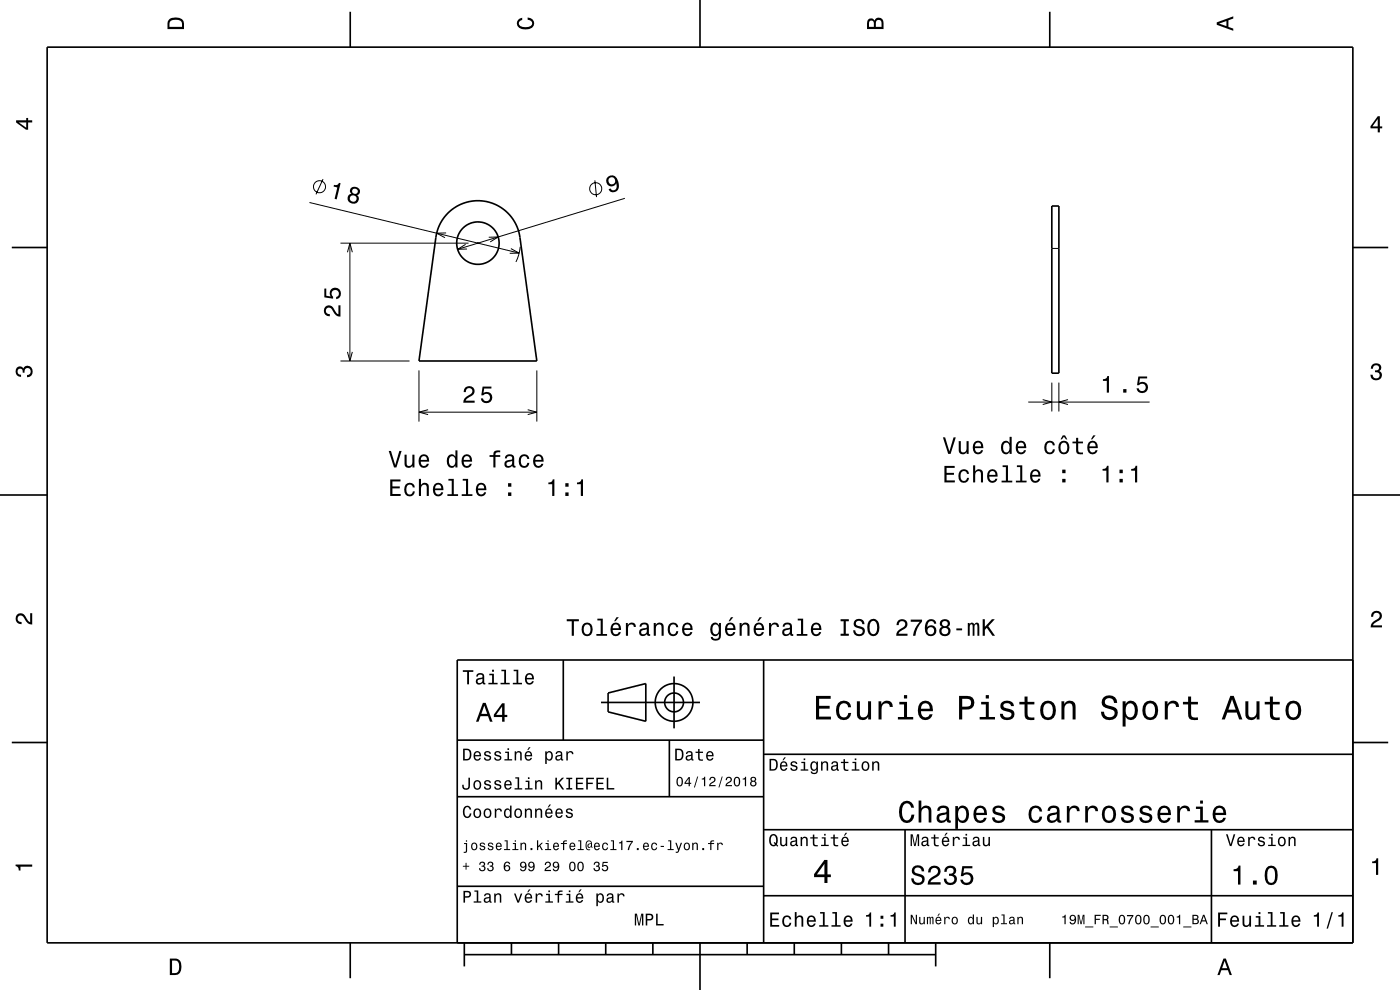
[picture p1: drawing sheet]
<svg xmlns="http://www.w3.org/2000/svg" width="297mm" height="210mm" viewBox="0 0 297 210" stroke-linecap="round" stroke-linejoin="round" font-family="sans-serif">
<g fill="none" stroke="#000" stroke-width=".21">
<path d="M68.5 38l-1.5 3.2M126.2 38.3l.3 3.5M65.7 43l44.4 10.7M72.2 51.6h27.2M73.7 53.5l.5-1.9 .5 1.9M74.2 51.6v25M94.6 49.4l-2 .1 1.8 .9M98.8 51.8l-1.7 1.1 2-.1M103.7 50.3h2l-1.7 1M108.4 52.7l1.7 1h-2M110.3 52.4l-.2 1.5-.6 1.7M132.6 42.1l-35.5 10.8"/>
<path d="M223.1 52.7h1.5M72.2 76.6h14.7M73.7 74.6l.5 2 .5-2M88.9 78.6v10.8M113.9 78.6v10.8M88.9 87.4h25M90.8 86.9l-1.9 .5 1.9 .5M112 86.9l1.9 .5-1.9 .5M218.1 85.3h25.8M221.2 84.8l1.9 .5-1.9 .5M223.1 81.2v6.1M224.6 81.2v6.1"/>
<path d="M226.6 84.8l-2 .5 2 .5"/>
<circle cx="67.8" cy="39.6" r="1.28"/>
<circle cx="126.4" cy="40" r="1.28"/>
</g>
<g fill="none" stroke="#000" stroke-width=".35">
<path d="M10 10h277v190h-277zM74.3 2.5v7.5M148.5 0v10M222.7 2.5v7.5M2.5 52.5h7.5M95 45.2a9 9 0 0 1 9.2-2.2 9 9 0 0 1 6.1 7.4l3.6 26.2h-25l3.6-26.2a9 9 0 0 1 2.5-5.2zM223.1 43.7h1.5v35.5h-1.5zM287 52.5h7.5M0 105h10M287 105h10M119.5 140v17M162 140v60"/>
<path d="M287 140h-190v60M2.5 157.5h7.5M97 157h65M127.5 149h21M129 147l8-2v8l-8-2zM142 157v12M143 143.5v11M287 157.5h7.5M97 169h65M162 176h125M162 160h125M192 176v24"/>
<path d="M257 176v24M97 188h65M162 190h125M74.3 200v7.5M98.5 202.5h100M98.5 200v5M108.5 200v2.5M118.5 200v2.5M128.5 200v2.5M138.5 200v2.5M148.5 200v10M158.5 200v2.5"/>
<path d="M168.5 200v2.5M178.5 200v2.5M188.5 200v2.5M198.5 200v5M222.7 200v7.5"/>
<circle cx="101.4" cy="51.6" r="4.5"/>
<circle cx="143" cy="149" r="2"/>
<circle cx="143" cy="149" r="4"/>
</g>
<g fill="#000">
<path d="M36 4a2.18 2.18 0 0 0-.5 2.2h3.5v-1.2a1.43 1.43 0 0 0-1.7-1.3zM36.3 4.4a2.15 2.15 0 0 1 2.2 .3l.1 1h-2.6v-1z" fill-rule="evenodd"/>
<path d="M109.9 4.2l.9-.4v.4a.7 .7 0 0 0-.7 .5 .7 .7 0 0 0 .3 .8 1.7 1.7 0 0 0 2.5-.5 .9 .9 0 0 0-1-.8v-.5a1.24 1.24 0 0 1 1.4 1.1 1.24 1.24 0 0 1-1 1.4 2.22 2.22 0 0 1-2.5-.7l-.2-.5z" fill-rule="evenodd"/>
<path d="M184.2 4.2l-.3 .7v1.3h3.5v-1.3a.98 .98 0 0 0-.7-1.1 .98 .98 0 0 0-1.2 .6 .84 .84 0 0 0-1.3-.2zM184.5 4.5a.54 .54 0 0 1 .6-.1 .54 .54 0 0 1 .3 .6v.7h-1zM185.9 4.4a.62 .62 0 0 1 .8-.1 .62 .62 0 0 1 .3 .6v.8h-1.2z" fill-rule="evenodd"/>
<path d="M258.1 4.7v.6l3.5 1.2v-.4l-1-.4v-1.4l1-.4v-.4zM258.6 5l1.6-.5v1z" fill-rule="evenodd"/>
<path d="M3.4 25.5v.5l2.1 1.5h.5v-1.5h.8v-.5h-.8v-.5h-.4v.5zM4 26h1.6v1.1z" fill-rule="evenodd"/>
<path d="M292.3 24.7l-1.6 2.1v.4h1.6v.9h.4v-.9h.5v-.4h-.5v-2.1zM292.3 25.2v1.6h-1.1z" fill-rule="evenodd"/>
<path d="M70.9 39.2l-.1 .4 .8 .2-.6 2.4 .4 .1 .8-3.4-.3-.1a.77 .77 0 0 1-1 .4zM74.4 39.9a.8 .8 0 0 0 .1 1.2 1.11 1.11 0 0 0-.7 1.4 1.11 1.11 0 0 0 1.4 .7 1.03 1.03 0 0 0 .9-.7 1.03 1.03 0 0 0-.4-1.1 .89 .89 0 0 0 .7-1 .89 .89 0 0 0-.9-.7l-.4-.1zM74.2 42.1a.71 .71 0 0 1 1.4 0 .71 .71 0 0 1-1.4 0zM74.7 40.6a.6 .6 0 0 1 1.2 0 .6 .6 0 0 1-1.2 0z" fill-rule="evenodd"/>
<path d="M101.2 51.4h.4v.4h-.4z" fill-rule="evenodd"/>
<path d="M129 37.5a1.15 1.15 0 0 0 0 1.8 1.15 1.15 0 0 0 1.7-.4 1.02 1.02 0 0 1-.4 1.4 .56 .56 0 0 1-.7-.3l-.5 .1a1.18 1.18 0 0 0 1.5 .6 1.18 1.18 0 0 0 .7-1.4 1.76 1.76 0 0 0-1.9-2.1zM129.1 38.3a.75 .75 0 0 1 1.5 0 .75 .75 0 0 1-1.5 0z" fill-rule="evenodd"/>
<path d="M69 65.1a1.2 1.2 0 0 0-.2 1.3 1.2 1.2 0 0 0 1.2 .7v-.5a.7 .7 0 0 1-.9-.5 .7 .7 0 0 1 .5-.8 .7 .7 0 0 1 .9 .5 1.8 1.8 0 0 0 1.7 1.4v-2.4h-.4v1.9a2.2 2.2 0 0 1-1.2-1.5 1.1 1.1 0 0 0-1.6-.1zM68.8 61.2v1.9l1.9 .3v-.4a.8 .8 0 0 1-.3-1.3 .8 .8 0 0 1 1.3 .1 .8 .8 0 0 1-.4 1.2v.5a1.21 1.21 0 0 0 1.1-1.5 1.21 1.21 0 0 0-1.7-.9 1.21 1.21 0 0 0-.5 1.8l-1-.2v-1.5z" fill-rule="evenodd"/>
<path d="M291.1 77.4a1.08 1.08 0 0 1 1.4-.2 1.08 1.08 0 0 1 .4 1.2l-.3 .3a1.06 1.06 0 0 1 .5 1.3 1.06 1.06 0 0 1-1.2 .7 1.1 1.1 0 0 1-1.2-1.2h.5a.71 .71 0 0 0 1 .8 .71 .71 0 0 0 .1-1.3h-.6v-.4a.61 .61 0 0 0 .8-.3 .61 .61 0 0 0-.2-.8 .61 .61 0 0 0-.9 .2l-.1 .5h-.5z" fill-rule="evenodd"/>
<path d="M3.6 78a.86 .86 0 0 1 1.4 .2 1.06 1.06 0 0 1 1.2-.6 1.06 1.06 0 0 1 .7 1.2 1.1 1.1 0 0 1-1.2 1.2v-.4a.71 .71 0 0 0 .8-1 .71 .71 0 0 0-1.3-.1v.6h-.4a.61 .61 0 0 0-.3-.8 .61 .61 0 0 0-.8 .2 .61 .61 0 0 0 .2 .8l.6 .2v.4a1.15 1.15 0 0 1-1.2-.6 1.15 1.15 0 0 1 .3-1.3z" fill-rule="evenodd"/>
<path d="M82.5 95.7l1.1 3.5h.5l1.1-3.5h-.5l-.9 2.9-.9-2.9zM85.8 96.4v1.8a.89 .89 0 0 0 .6 1 .89 .89 0 0 0 1.1-.5v.5h.4v-2.8h-.4v1.6a.65 .65 0 0 1-.4 .8 .65 .65 0 0 1-.8-.3v-2.1zM89.1 96.7a1.54 1.54 0 0 0 .8 2.6 1.06 1.06 0 0 0 1.1-.9h-.4l-.3 .3-.3 .2a.76 .76 0 0 1-.7-1h1.7a1.16 1.16 0 0 0-.5-1.3 1.16 1.16 0 0 0-1.4 .1zM89.5 97a.66 .66 0 0 1 .7-.2 .66 .66 0 0 1 .4 .8h-1.3zM95.1 96.7a1.57 1.57 0 0 0 .7 2.6l.5-.2 .3-.4v.5h.4v-3.7h-.4v1.4a.89 .89 0 0 0-1.5-.2zM95.4 97a.62 .62 0 0 1 .7-.2 .62 .62 0 0 1 .5 .5 1.12 1.12 0 0 1-.7 1.6 1.19 1.19 0 0 1-.5-1.9zM98.2 96.7a1.54 1.54 0 0 0 .8 2.6 1.06 1.06 0 0 0 1.1-.9h-.4l-.3 .3-.3 .2a.76 .76 0 0 1-.7-1h1.7a1.16 1.16 0 0 0-.4-1.3 1.16 1.16 0 0 0-1.5 .1zM98.6 97a.66 .66 0 0 1 .8-.2 .66 .66 0 0 1 .3 .8h-1.3zM103.9 96.5v.4h.8v2.3h.4v-2.3h1v-.4h-1v-.3l.4-.2 .6-.1v-.3a1.04 1.04 0 0 0-1.4 .7v.2zM107.4 96.6l-.3 .6h.4a.55 .55 0 0 1 .7-.5 .55 .55 0 0 1 .4 .8h-.2a1 1 0 0 0-1.1 .2 1 1 0 0 0-.2 1.1 .94 .94 0 0 0 1.6 0l.1 .3 .6 .1v-.4h-.3v-1.6a1.02 1.02 0 0 0-1.7-.6zM107.5 98.1l1.1-.3a.77 .77 0 0 1-.2 .9 .77 .77 0 0 1-.8 0zM110.3 96.7a1.53 1.53 0 0 0 .9 2.6 1.07 1.07 0 0 0 1.1-1.1h-.4a.67 .67 0 0 1-.7 .7 .67 .67 0 0 1-.7-.6 1.11 1.11 0 0 1 .7-1.6 .6 .6 0 0 1 .6 .6h.5a1.09 1.09 0 0 0-.8-.9 1.09 1.09 0 0 0-1.2 .3zM113.4 96.7a1.54 1.54 0 0 0 .8 2.6 1.06 1.06 0 0 0 1.1-.9h-.5l-.2 .3-.4 .2a.76 .76 0 0 1-.7-1h1.8a1.16 1.16 0 0 0-.5-1.3 1.16 1.16 0 0 0-1.4 .1zM113.7 97a.66 .66 0 0 1 .8-.2 .66 .66 0 0 1 .4 .8h-1.4z" fill-rule="evenodd"/>
<path d="M98.7 82.2l-.3 1h.4a.71 .71 0 0 1 .5-.9 .71 .71 0 0 1 .9 .5 .71 .71 0 0 1-.5 .9 1.81 1.81 0 0 0-1.4 1.7h2.4v-.4h-1.9a2.23 2.23 0 0 1 1.5-1.2 1.13 1.13 0 0 0 .1-1.6 1.13 1.13 0 0 0-1.7 0zM102.4 82l-.3 1.9h.4a.79 .79 0 0 1 1.2-.2 .79 .79 0 0 1 0 1.1 .79 .79 0 0 1-1.2 0v-.3h-.5a1.21 1.21 0 0 0 1.5 1.1 1.21 1.21 0 0 0 .8-1.7 1.21 1.21 0 0 0-1.7-.5l.1-1h1.5v-.4z" fill-rule="evenodd"/>
<path d="M200 92.8l1.2 3.5h.5l1.1-3.5h-.5l-.9 3-.9-3zM203.4 93.6v1.8a.89 .89 0 0 0 .6 .9 .89 .89 0 0 0 1.1-.4v.4h.4v-2.7h-.5v1.5a.65 .65 0 0 1-.3 .8 .65 .65 0 0 1-.9-.3v-2zM206.7 93.9a1.54 1.54 0 0 0 .8 2.5 1.06 1.06 0 0 0 1.1-.9h-.5l-.2 .4-.4 .1a.76 .76 0 0 1-.7-.9h1.8a1.17 1.17 0 0 0-.5-1.4 1.17 1.17 0 0 0-1.4 .2zM207 94.1a.66 .66 0 0 1 .8-.2 .66 .66 0 0 1 .3 .8h-1.3zM212.6 93.9a1.57 1.57 0 0 0 .8 2.5l.4-.1 .4-.4v.4h.4v-3.6h-.4v1.3a.89 .89 0 0 0-1.6-.1zM213 94.1a.62 .62 0 0 1 .7-.2 .62 .62 0 0 1 .4 .6 1.11 1.11 0 0 1-.6 1.5 1.19 1.19 0 0 1-.5-1.9zM215.8 93.9a1.54 1.54 0 0 0 .8 2.5 1.06 1.06 0 0 0 1.1-.9h-.5l-.2 .4-.4 .1a.76 .76 0 0 1-.7-.9h1.8a1.17 1.17 0 0 0-.5-1.4 1.17 1.17 0 0 0-1.4 .2zM216.1 94.1a.66 .66 0 0 1 .8-.2 .66 .66 0 0 1 .4 .8h-1.4zM221.8 93.9a1.53 1.53 0 0 0 .9 2.5 1.05 1.05 0 0 0 1.1-1.1h-.4a.67 .67 0 0 1-.7 .7 .67 .67 0 0 1-.7-.6 1.12 1.12 0 0 1 .7-1.5 .6 .6 0 0 1 .6 .6h.5a1.09 1.09 0 0 0-.8-1 1.09 1.09 0 0 0-1.2 .4zM225.5 92.4l-.5 .8h.3l.4-.6 .4 .6h.3l-.5-.8zM224.8 93.9a1.53 1.53 0 0 0 .9 2.5 1.48 1.48 0 0 0 1.2-1.5 1.48 1.48 0 0 0-1.2-1.4l-.5 .1zM225.2 94.1a.67 .67 0 0 1 .7-.2 .67 .67 0 0 1 .5 .6 1.11 1.11 0 0 1-.7 1.5 1.17 1.17 0 0 1-.5-1.9zM228.3 92.9v.8h-.8v.3h.8v1.8a1.05 1.05 0 0 0 1.4 .6v-.4a.68 .68 0 0 1-1-.4v-1.6h1v-.3h-1v-.8zM231.9 92.4l-.5 .8h.3l.7-.8zM231 93.9a1.54 1.54 0 0 0 .8 2.5 1.06 1.06 0 0 0 1-.9h-.4l-.2 .4-.4 .1a.76 .76 0 0 1-.7-.9h1.8a1.17 1.17 0 0 0-.5-1.4 1.17 1.17 0 0 0-1.4 .2zM231.3 94.1a.66 .66 0 0 1 .8-.2 .66 .66 0 0 1 .3 .8h-1.3z" fill-rule="evenodd"/>
<path d="M234 80.4v.4h.8v2.5h.5v-3.5h-.4a.77 .77 0 0 1-.9 .6zM238.3 82.5v.8h.7v-.8zM241.5 79.9l-.3 1.8h.4a.79 .79 0 0 1 1.2-.2 .79 .79 0 0 1 0 1.2 .79 .79 0 0 1-1.1-.1l-.1-.2h-.5a1.21 1.21 0 0 0 1.5 1 1.21 1.21 0 0 0 .8-1.6 1.21 1.21 0 0 0-1.7-.6l.1-.9h1.6v-.4z" fill-rule="evenodd"/>
<path d="M82.8 101.7v3.5h2.2v-.4h-1.8v-1.2h1.6v-.4h-1.6v-1.1h1.8v-.4zM86.1 102.8a1.53 1.53 0 0 0 .8 2.5 1.06 1.06 0 0 0 1.1-1.1h-.4a.67 .67 0 0 1-.7 .7 .67 .67 0 0 1-.7-.6 1.11 1.11 0 0 1 .7-1.5 .6 .6 0 0 1 .7 .6h.4a1.09 1.09 0 0 0-.8-1 1.09 1.09 0 0 0-1.1 .4zM88.9 101.6v3.6h.4v-1.6a.64 .64 0 0 1 .4-.7 .64 .64 0 0 1 .8 .3v2h.5v-1.8a.88 .88 0 0 0-.6-1 .88 .88 0 0 0-1.1 .5v-1.3zM92.1 102.8a1.54 1.54 0 0 0 .8 2.5 1.06 1.06 0 0 0 1.1-.9h-.4l-.2 .4-.4 .1a.76 .76 0 0 1-.7-.9h1.8a1.17 1.17 0 0 0-.5-1.4 1.17 1.17 0 0 0-1.5 .2zM92.5 103a.66 .66 0 0 1 .8-.1 .66 .66 0 0 1 .3 .7h-1.3zM95.1 101.6v.4h.7v2.8h-.9v.4h2.3v-.4h-.9v-3.2zM98.2 101.6v.4h.7v2.8h-1v.4h2.3v-.4h-.9v-3.2zM101.2 102.8a1.54 1.54 0 0 0 .8 2.5 1.06 1.06 0 0 0 1.1-.9h-.4l-.2 .4-.4 .1a.76 .76 0 0 1-.7-.9h1.8a1.16 1.16 0 0 0-.5-1.4 1.16 1.16 0 0 0-1.5 .2zM101.6 103a.66 .66 0 0 1 .8-.1 .66 .66 0 0 1 .3 .7h-1.3zM107.8 104.5v.7h.7v-.7zM107.8 102.5v.7h.7v-.7z" fill-rule="evenodd"/>
<path d="M116.3 102.4v.3h.8v2.5h.5v-3.5h-.3a.77 .77 0 0 1-1 .7zM119.9 104.5v.7h.7v-.7zM119.9 102.5v.7h.7v-.7zM122.4 102.4v.3h.8v2.5h.5v-3.5h-.4a.77 .77 0 0 1-.9 .7z" fill-rule="evenodd"/>
<path d="M200.3 98.8v3.5h2.3v-.4h-1.8v-1.2h1.6v-.4h-1.6v-1h1.7v-.5zM203.6 99.9a1.53 1.53 0 0 0 .9 2.5 1.06 1.06 0 0 0 1.1-1h-.5a.67 .67 0 0 1-.6 .6 .67 .67 0 0 1-.7-.6 1.12 1.12 0 0 1 .7-1.5 .6 .6 0 0 1 .6 .6h.5a1.09 1.09 0 0 0-.8-.9 1.09 1.09 0 0 0-1.2 .3zM206.4 98.7v3.6h.5v-1.5a.64 .64 0 0 1 .4-.8 .64 .64 0 0 1 .8 .3v2h.4v-1.8a.88 .88 0 0 0-.6-.9 .88 .88 0 0 0-1 .4v-1.3zM209.7 99.9a1.54 1.54 0 0 0 .8 2.5 1.06 1.06 0 0 0 1.1-.8h-.4l-.3 .3-.3 .1a.76 .76 0 0 1-.7-.9h1.7a1.16 1.16 0 0 0-.5-1.4 1.16 1.16 0 0 0-1.4 .2zM210.1 100.1a.66 .66 0 0 1 .7-.1 .66 .66 0 0 1 .4 .7h-1.3zM212.7 98.7v.4h.7v2.9h-.9v.3h2.2v-.3h-.9v-3.3zM215.7 98.7v.4h.7v2.9h-.9v.3h2.3v-.3h-.9v-3.3zM218.8 99.9a1.54 1.54 0 0 0 .8 2.5 1.05 1.05 0 0 0 1.1-.8h-.4l-.3 .3-.3 .1a.76 .76 0 0 1-.7-.9h1.7a1.16 1.16 0 0 0-.4-1.4 1.16 1.16 0 0 0-1.5 .2zM219.2 100.1a.66 .66 0 0 1 .8-.1 .66 .66 0 0 1 .3 .7h-1.3zM225.3 101.6v.7h.7v-.7zM225.3 99.6v.8h.7v-.8z" fill-rule="evenodd"/>
<path d="M233.9 99.5v.3h.8v2.5h.5v-3.5h-.4a.77 .77 0 0 1-.9 .7zM237.5 101.6v.7h.7v-.7zM237.5 99.6v.8h.7v-.8zM240 99.5v.3h.8v2.5h.4v-3.5h-.3a.77 .77 0 0 1-.9 .7z" fill-rule="evenodd"/>
<path d="M3.6 130.4a1.22 1.22 0 0 1 2 .7l.4 .6 .4 .3v-1.9h.4v2.4a1.8 1.8 0 0 1-1.7-1.4 .71 .71 0 0 0-.9-.5 .71 .71 0 0 0-.5 .8 .71 .71 0 0 0 .9 .5v.5a1.18 1.18 0 0 1-1.2-.7 1.18 1.18 0 0 1 .2-1.3z" fill-rule="evenodd"/>
<path d="M120.2 131.4v.4h1.1v3.1h.5v-3.1h1v-.4zM123.7 132.4a1.53 1.53 0 0 0 .9 2.6 1.48 1.48 0 0 0 1.1-1.5 1.48 1.48 0 0 0-1.1-1.4l-.5 .1zM124 132.7a.67 .67 0 0 1 .7-.2 .67 .67 0 0 1 .5 .5 1.11 1.11 0 0 1-.6 1.6 1.17 1.17 0 0 1-.6-1.9zM126.7 131.2v.4h.7v2.9h-.9v.4h2.3v-.4h-.9v-3.3zM130.8 130.9l-.5 .9h.3l.7-.9zM129.8 132.4a1.54 1.54 0 0 0 .8 2.6 1.06 1.06 0 0 0 1.1-.9h-.4l-.3 .3-.3 .2a.76 .76 0 0 1-.7-1h1.7a1.16 1.16 0 0 0-.4-1.3 1.16 1.16 0 0 0-1.5 .1zM130.2 132.7a.66 .66 0 0 1 .8-.2 .66 .66 0 0 1 .3 .8h-1.3zM132.8 132.2v2.7h.4v-1.6a.66 .66 0 0 1 .4-.8 .66 .66 0 0 1 .8 .3l.1 .2h.4a.89 .89 0 0 0-.7-.9 .89 .89 0 0 0-1 .5v-.4zM135.9 132.3l-.2 .6h.4a.55 .55 0 0 1 .7-.5 .55 .55 0 0 1 .3 .8h-.2a1 1 0 0 0-1 .2 1 1 0 0 0-.3 1.1 .93 .93 0 0 0 1.7 0l.1 .3 .5 .1v-.4h-.2v-1.6a1.02 1.02 0 0 0-1.8-.6zM136.1 133.8l1.1-.3a.77 .77 0 0 1-.2 .9 .77 .77 0 0 1-.9 0zM138.7 132.2v2.7h.4v-1.6a.63 .63 0 0 1 .6-.9 .63 .63 0 0 1 .6 .8v1.7h.5v-1.8a.89 .89 0 0 0-.6-1 .89 .89 0 0 0-1.1 .5v-.4zM142 132.4a1.53 1.53 0 0 0 .8 2.6 1.06 1.06 0 0 0 1.1-1.1h-.4a.67 .67 0 0 1-.7 .7 .67 .67 0 0 1-.7-.6 1.12 1.12 0 0 1 .7-1.6 .59 .59 0 0 1 .7 .6h.4a1.09 1.09 0 0 0-.8-.9 1.09 1.09 0 0 0-1.1 .3zM145 132.4a1.54 1.54 0 0 0 .8 2.6 1.06 1.06 0 0 0 1.1-.9h-.5l-.2 .3-.4 .2a.76 .76 0 0 1-.6-1h1.7a1.16 1.16 0 0 0-.5-1.3 1.16 1.16 0 0 0-1.4 .1zM145.3 132.7a.66 .66 0 0 1 .8-.2 .66 .66 0 0 1 .4 .8h-1.3zM151 132.4a1.57 1.57 0 0 0 .7 2.6l.5-.2 .3-.4a.73 .73 0 0 1-.3 1.1 .73 .73 0 0 1-1-.4h-.4a1.1 1.1 0 0 0 1.2 .8 1.1 1.1 0 0 0 .9-1.2v-2.5h-.4v.4l-.3-.4a.9 .9 0 0 0-1.2 .2zM151.3 132.7a.63 .63 0 0 1 .7-.2 .63 .63 0 0 1 .5 .6 1.11 1.11 0 0 1-.7 1.5 1.19 1.19 0 0 1-.5-1.9zM155.1 130.9l-.5 .9h.3l.7-.9zM154.1 132.4a1.54 1.54 0 0 0 .8 2.6 1.07 1.07 0 0 0 1.1-.9h-.4l-.3 .3-.3 .2a.76 .76 0 0 1-.7-1h1.7a1.16 1.16 0 0 0-.5-1.3 1.16 1.16 0 0 0-1.4 .1zM154.4 132.7a.66 .66 0 0 1 .8-.2 .66 .66 0 0 1 .4 .8h-1.3zM156.9 132.2v2.7h.4v-1.6a.63 .63 0 0 1 .6-.9 .63 .63 0 0 1 .7 .8v1.7h.4v-1.8a.89 .89 0 0 0-.6-1 .89 .89 0 0 0-1.1 .5v-.4zM161.1 130.9l-.5 .9h.3l.7-.9zM160.2 132.4a1.54 1.54 0 0 0 .8 2.6 1.06 1.06 0 0 0 1.1-.9h-.5l-.2 .3-.4 .2a.76 .76 0 0 1-.7-1h1.8a1.16 1.16 0 0 0-.5-1.3 1.16 1.16 0 0 0-1.4 .1zM160.5 132.7a.66 .66 0 0 1 .8-.2 .66 .66 0 0 1 .3 .8h-1.3zM163.1 132.2v2.7h.5v-1.6a.66 .66 0 0 1 .3-.8 .66 .66 0 0 1 .9 .3v.2h.5a.89 .89 0 0 0-.7-.9 .89 .89 0 0 0-1.1 .5v-.4zM166.3 132.3l-.3 .6h.4a.55 .55 0 0 1 .7-.5 .55 .55 0 0 1 .4 .8h-.2a1 1 0 0 0-1.1 .2 1 1 0 0 0-.2 1.1 .93 .93 0 0 0 1.6 0l.1 .3 .6 .1v-.4h-.3v-1.6a1.02 1.02 0 0 0-1.7-.6zM166.5 133.8l1.1-.3a.77 .77 0 0 1-.2 .9 .77 .77 0 0 1-.9 0zM169.2 131.2v.4h.7v2.9h-.9v.4h2.3v-.4h-.9v-3.3zM172.3 132.4a1.54 1.54 0 0 0 .8 2.6 1.07 1.07 0 0 0 1.1-.9h-.4l-.3 .3-.3 .2a.76 .76 0 0 1-.7-1h1.8a1.17 1.17 0 0 0-.5-1.3 1.17 1.17 0 0 0-1.5 .1zM172.7 132.7a.66 .66 0 0 1 .8-.2 .66 .66 0 0 1 .3 .8h-1.3zM178.3 131.4v.4h.7v2.6h-.7v.5h1.8v-.5h-.7v-2.6h.7v-.4zM181.4 131.6a.97 .97 0 0 0-.3 1 .97 .97 0 0 0 1 .6 .77 .77 0 0 1 .9 1 .83 .83 0 0 1-1 .3 .83 .83 0 0 1-.6-.8h-.4a1.21 1.21 0 0 0 1.5 1.3 1.21 1.21 0 0 0 .7-1.8l-.8-.3a.71 .71 0 0 1-.8-.7 .7 .7 0 0 1 .7-.5 .7 .7 0 0 1 .6 .7h.5a1.17 1.17 0 0 0-.7-1.1 1.17 1.17 0 0 0-1.3 .3zM184.3 131.7a2.52 2.52 0 0 0 .4 3.1 1.21 1.21 0 0 0 1.8-.9 1.93 1.93 0 0 0-.9-2.6l-.9 .1zM184.9 131.8l.4-.1a1.7 1.7 0 0 1 .3 2.7l-.3 .1a1.13 1.13 0 0 1-.8-1.4v-.6zM190.5 131.7l-.3 .9h.5a.7 .7 0 0 1 .5-.8 .7 .7 0 0 1 .8 .5 .7 .7 0 0 1-.5 .8 1.8 1.8 0 0 0-1.4 1.8h2.4v-.5h-1.9a2.23 2.23 0 0 1 1.5-1.1 1.13 1.13 0 0 0 .1-1.7 1.13 1.13 0 0 0-1.7 .1zM193.2 131.4v.5h1.9a5.1 5.1 0 0 0-1.4 3h.5a5.2 5.2 0 0 1 1.4-3v-.5zM196.7 131.6a2.39 2.39 0 0 0 .2 3.3 1.16 1.16 0 0 0 1.5-.4 1.16 1.16 0 0 0-.1-1.5 1.16 1.16 0 0 0-1.6 0 1.02 1.02 0 0 1 .8-1.3 .58 .58 0 0 1 .7 .6h.4a1.11 1.11 0 0 0-.7-.9 1.11 1.11 0 0 0-1.2 .2zM196.7 133.8a.75 .75 0 0 1 1.5 0 .75 .75 0 0 1-1.5 0zM199.7 131.6a.83 .83 0 0 0 .1 1.4 1.11 1.11 0 0 0-.4 1.5 1.11 1.11 0 0 0 1.6 .4 1.03 1.03 0 0 0 .7-.9 1.03 1.03 0 0 0-.6-1 .89 .89 0 0 0 .4-1.1 .89 .89 0 0 0-1-.6zM199.7 133.9a.75 .75 0 0 1 1.5 0 .75 .75 0 0 1-1.5 0zM199.8 132.3a.6 .6 0 0 1 1.2 0 .6 .6 0 0 1-1.2 0zM202.9 133.3v.4h1.2v-.4zM205.3 132.2v2.7h.4v-1.9a.49 .49 0 0 1 .4-.6l.2 .3v2.2h.4v-2.1l.4-.4 .2 .2v.4v1.9h.5v-1.9a.69 .69 0 0 0-.6-.9l-.5 .3-.2-.2-.3-.1-.5 .3v-.2zM208.5 131.4v3.5h.4v-1.3l.4-.4 1.2 1.7h.6l-1.4-2.1 1.3-1.4h-.6l-1.5 1.6v-1.6z" fill-rule="evenodd"/>
<path d="M291.2 129.9a1.18 1.18 0 0 1 1.9 .3 1.18 1.18 0 0 1-1 1.7l-.5 .3-.3 .5h1.9v.4h-2.4a1.8 1.8 0 0 1 1.4-1.8 .71 .71 0 0 0 .5-.8 .71 .71 0 0 0-.9-.5 .71 .71 0 0 0-.5 .8h-.4z" fill-rule="evenodd"/>
<path d="M98.2 158.8v2.5h.9a1.37 1.37 0 0 0 .7-2.2 1.56 1.56 0 0 0-1.6-.3zM98.6 159.1a.98 .98 0 0 1 1.1 .7 .98 .98 0 0 1-.6 1.2h-.5zM100.7 159.6a1.04 1.04 0 0 0-.2 1.2 1.04 1.04 0 0 0 1 .5l.5-.5h-.3l-.4 .3a.54 .54 0 0 1-.5-.7h1.3a.83 .83 0 0 0-.4-.9 .83 .83 0 0 0-1 .1zM100.9 159.7l.2-.1a.47 .47 0 0 1 .5 .1 .47 .47 0 0 1 .1 .5h-.9zM102.9 159.5l-.2 .1a.69 .69 0 0 0 .9 .9l.2 .1a.43 .43 0 0 1-.4 .5 .43 .43 0 0 1-.4-.4h-.3a.74 .74 0 0 0 .9 .7 .74 .74 0 0 0 .5-1l-1-.4a.38 .38 0 0 1 .3-.5 .38 .38 0 0 1 .4 .4h.3a.78 .78 0 0 0-1.2-.4zM105.1 159.5l-.2 .1a.69 .69 0 0 0 .9 .9l.2 .1a.43 .43 0 0 1-.4 .5 .43 .43 0 0 1-.5-.4h-.3a.74 .74 0 0 0 .9 .7 .74 .74 0 0 0 .5-1l-.9-.4a.38 .38 0 0 1 .3-.5 .38 .38 0 0 1 .4 .4h.3a.77 .77 0 0 0-1.2-.4zM107.2 159.4v.3h.5v1.3h-.7v.3h1.6v-.3h-.6v-1.6zM107.7 158.7v.4h.3v-.4zM109.2 159.4v1.9h.3v-1.1a.45 .45 0 0 1 .4-.6 .45 .45 0 0 1 .5 .5v1.2h.3v-1.3a.63 .63 0 0 0-.5-.7 .63 .63 0 0 0-.7 .4v-.3zM112.2 158.5l-.4 .6h.3l.5-.6zM111.5 159.6a1.04 1.04 0 0 0-.2 1.2 1.04 1.04 0 0 0 1.1 .5l.5-.5h-.3l-.5 .3a.54 .54 0 0 1-.5-.7h1.3a.83 .83 0 0 0-.4-.9 .83 .83 0 0 0-1 .1zM111.8 159.7l.1-.1a.48 .48 0 0 1 .5 .1 .48 .48 0 0 1 .2 .5h-1zM115.7 159.4v2.7h.3v-1.1a.66 .66 0 0 0 .7 .4 .66 .66 0 0 0 .5-.6 .91 .91 0 0 0 0-1.1 .91 .91 0 0 0-1-.3l-.2 .3v-.3zM116.1 159.8a.45 .45 0 0 1 .5-.2 .45 .45 0 0 1 .3 .4 .65 .65 0 0 1 .1 .8 .65 .65 0 0 1-.7 .2 .98 .98 0 0 1-.2-1.2zM118.1 159.5l-.2 .4h.3a.39 .39 0 0 1 .4-.3 .39 .39 0 0 1 .3 .5h-.1a.65 .65 0 0 0-1 .4 .65 .65 0 0 0 .6 .9l.6-.3 .1 .2h.4v-.2l-.2-.1v-1.1a.72 .72 0 0 0-.5-.6 .72 .72 0 0 0-.7 .2zM118.2 160.6l.8-.3a.55 .55 0 0 1-.2 .7 .55 .55 0 0 1-.6 0zM120.1 159.4v1.9h.4v-1.1a.47 .47 0 0 1 .2-.6 .47 .47 0 0 1 .6 .2v.2h.4a.64 .64 0 0 0-.5-.7 .64 .64 0 0 0-.8 .4v-.3z" fill-rule="evenodd"/>
<path d="M98.2 142.2v.3h.9v2.7h.4v-2.7h.9v-.3zM101.3 143l-.3 .5h.4a.47 .47 0 0 1 .5-.4 .47 .47 0 0 1 .4 .6l-.2 .1a.84 .84 0 0 0-1 .2 .84 .84 0 0 0 0 1.1 .9 .9 0 0 0 1.3-.2l.1 .2 .5 .1v-.3l-.3-.1v-1.3a.87 .87 0 0 0-1.4-.5zM101.4 144.3l.9-.3a.66 .66 0 0 1-.1 .7 .66 .66 0 0 1-.8 .1zM103.8 142.9v.3h.6v1.6h-.8v.4h2v-.4h-.8v-1.9zM104.4 142.1v.4h.4v-.4zM106.4 142.1v.3h.6v2.4h-.8v.4h1.9v-.4h-.7v-2.7zM109 142.1v.3h.6v2.4h-.8v.4h1.9v-.4h-.7v-2.7zM111.6 143.1a1.32 1.32 0 0 0 .7 2.1 .9 .9 0 0 0 .9-.7h-.3l-.2 .3-.4 .1a.65 .65 0 0 1-.6-.8h1.6a1 1 0 0 0-.4-1.2 1 1 0 0 0-1.3 .2zM111.9 143.3a.57 .57 0 0 1 .7-.1 .57 .57 0 0 1 .3 .6h-1.2z" fill-rule="evenodd"/>
<path d="M102.4 149.1l-1.4 4h.5l.4-1.2h1.6l.4 1.2h.6l-1.5-4zM102.7 149.7l.7 1.7h-1.3zM106.5 149.2l-1.7 2.4v.5h1.7v1h.5v-1h.6v-.5h-.6v-2.4zM106.5 149.9v1.7h-1.3z" fill-rule="evenodd"/>
<path d="M143.2 158.8v2.5h.9a1.37 1.37 0 0 0 .7-2.2 1.56 1.56 0 0 0-1.6-.3zM143.6 159.1a.98 .98 0 0 1 1.1 .7 .98 .98 0 0 1-.6 1.2h-.5zM145.7 159.5l-.2 .4h.3a.39 .39 0 0 1 .5-.3 .39 .39 0 0 1 .3 .5h-.2a.65 .65 0 0 0-.9 .4 .65 .65 0 0 0 .5 .9l.7-.3v.2h.4v-.2l-.1-.1-.1-1.1a.73 .73 0 0 0-.4-.6 .73 .73 0 0 0-.8 .2zM145.8 160.6l.8-.3a.55 .55 0 0 1-.1 .7 .55 .55 0 0 1-.7 0zM148.1 158.9v.5h-.5v.3h.5v1.3a.75 .75 0 0 0 1 .4v-.3a.48 .48 0 0 1-.7-.3v-1.1h.7v-.3h-.7v-.5zM150 159.6a1.04 1.04 0 0 0-.2 1.2 1.04 1.04 0 0 0 1.1 .5l.5-.5h-.4l-.4 .3a.54 .54 0 0 1-.5-.7h1.3a.83 .83 0 0 0-.4-.9 .83 .83 0 0 0-1 .1zM150.3 159.7l.1-.1a.48 .48 0 0 1 .5 .1 .48 .48 0 0 1 .2 .5h-1z" fill-rule="evenodd"/>
<path d="M173.1 147.6v5h3.2v-.6h-2.5v-1.7h2.2v-.6h-2.2v-1.5h2.4v-.6zM177.8 149.2a2.59 2.59 0 0 0 .5 3.4 1.58 1.58 0 0 0 2.3-1.4h-.6a.95 .95 0 0 1-.9 1 .95 .95 0 0 1-1-.9 1.59 1.59 0 0 1 .9-2.1 .85 .85 0 0 1 .9 .8h.7a1.56 1.56 0 0 0-1.1-1.3 1.56 1.56 0 0 0-1.7 .5zM181.8 148.8v2.5a1.27 1.27 0 0 0 .9 1.4 1.27 1.27 0 0 0 1.5-.7v.6h.6v-3.8h-.6v2.2a.92 .92 0 0 1-.6 1.1 .92 .92 0 0 1-1.2-.4v-2.9zM186.4 148.8v3.8h.6v-2.2a.95 .95 0 0 1 .5-1.1 .95 .95 0 0 1 1.2 .3l.1 .4h.6a1.28 1.28 0 0 0-1-1.4 1.28 1.28 0 0 0-1.4 .8v-.6zM190.8 148.9v.5h1v2.7h-1.3v.5h3.2v-.5h-1.3v-3.2zM191.8 147.4v.8h.6v-.8zM195.1 149.2a2.62 2.62 0 0 0 .5 3.4 1.57 1.57 0 0 0 2.2-1.1h-.6l-.3 .5-.5 .2a1.08 1.08 0 0 1-1-1.3h2.5a1.66 1.66 0 0 0-.7-2 1.66 1.66 0 0 0-2.1 .3zM195.6 149.5a.94 .94 0 0 1 1.2-.2 .94 .94 0 0 1 .5 1h-1.9zM203.5 147.6v5h.6v-2.1h.8a1.47 1.47 0 0 0 1.8-1.2 1.47 1.47 0 0 0-1.5-1.7zM204.1 148.2a1.6 1.6 0 0 1 1.8 .5 .86 .86 0 0 1 0 .9 .86 .86 0 0 1-.9 .3h-.9zM208.1 148.9v.5h1v2.7h-1.3v.5h3.3v-.5h-1.3v-3.2zM209.1 147.4v.8h.7v-.8zM212.6 148.9a1.08 1.08 0 0 0-.3 1.2 1.08 1.08 0 0 0 1 .7l1.1 .4a.57 .57 0 0 1 .2 .6 .57 .57 0 0 1-.5 .4 .96 .96 0 0 1-1.4-.8h-.6a1.6 1.6 0 0 0 1.3 1.4 1.6 1.6 0 0 0 1.7-.8 1.13 1.13 0 0 0-1-1.6l-1.1-.3-.2-.4a.87 .87 0 0 1 .9-.5 .87 .87 0 0 1 .8 .6h.6a1.41 1.41 0 0 0-2.1-1.1zM217.4 147.8v1.1h-1.1v.5h1.1v2.6l.2 .4 .4 .3h1.4v-.5a.97 .97 0 0 1-1.4-.5v-2.3h1.4v-.5h-1.4v-1.1zM221.1 149.2a2.56 2.56 0 0 0 .5 3.4 1.72 1.72 0 0 0 1.8-.2 1.72 1.72 0 0 0 .6-1.7 1.7 1.7 0 0 0-.9-1.9 1.7 1.7 0 0 0-2 .4zM221.6 149.6a.96 .96 0 0 1 1-.4 .96 .96 0 0 1 .7 .8 1.59 1.59 0 0 1-1 2.2 1.19 1.19 0 0 1-1-1.5zM225.2 148.8v3.8h.6v-2.2a.97 .97 0 0 1 .5-1.1 .97 .97 0 0 1 1.1 .2l.1 .7v2.4h.7v-2.5a1.27 1.27 0 0 0-.9-1.4 1.27 1.27 0 0 0-1.5 .6v-.5zM234.1 147.9a1.38 1.38 0 0 0-.3 1.5 1.38 1.38 0 0 0 1.3 .9 1.25 1.25 0 0 1 1.4 .9 1.15 1.15 0 0 1-1.3 .9 1.15 1.15 0 0 1-1-1.1h-.7a1.8 1.8 0 0 0 1.7 1.8 1.8 1.8 0 0 0 1.9-1.6 1.46 1.46 0 0 0-1.5-1.4l-.6-.2a.83 .83 0 0 1-.5-1.1 .83 .83 0 0 1 1.2-.3l.5 .5 .1 .4h.7a1.67 1.67 0 0 0-1-1.6 1.67 1.67 0 0 0-1.9 .4zM238.2 148.8v5.3h.6v-2.1a1.32 1.32 0 0 0 1.4 .7 1.32 1.32 0 0 0 1.1-1.1 2.43 2.43 0 0 0-.8-2.8 1.21 1.21 0 0 0-1.7 .5v-.5zM239.1 149.6a.9 .9 0 0 1 .9-.4 .9 .9 0 0 1 .7 .8 1.61 1.61 0 0 1-.9 2.2 1.18 1.18 0 0 1-1-1.5zM242.8 149.2a2.56 2.56 0 0 0 .5 3.4 1.72 1.72 0 0 0 1.8-.2 1.72 1.72 0 0 0 .6-1.7 1.7 1.7 0 0 0-.9-1.9 1.7 1.7 0 0 0-2 .4zM243.3 149.6a.96 .96 0 0 1 1-.4 .96 .96 0 0 1 .7 .8 1.59 1.59 0 0 1-1 2.2 1.19 1.19 0 0 1-1-1.5zM247.1 148.8v3.8h.6v-2.2a.95 .95 0 0 1 .5-1.1 .95 .95 0 0 1 1.2 .3l.1 .4h.6a1.28 1.28 0 0 0-1-1.4 1.28 1.28 0 0 0-1.4 .8v-.6zM252 147.8v1.1h-1v.5h1l.1 2.6 .2 .4 .4 .3h1.4v-.5a.97 .97 0 0 1-1.4-.5v-2.3h1.4v-.5h-1.4v-1.1zM261 147.6l-1.8 5h.6l.6-1.4h2l.5 1.4h.7l-1.9-5zM261.4 148.3l.7 2.2h-1.5zM264.2 148.8v2.5a1.27 1.27 0 0 0 .9 1.4 1.27 1.27 0 0 0 1.5-.7v.6h.6v-3.8h-.6v2.2a.92 .92 0 0 1-.6 1.1 .92 .92 0 0 1-1.1-.4l-.1-2.9zM269.4 147.8v1.1h-1.1v.5h1.1v2.6l.2 .4 .4 .3 .7 .1 .8-.1v-.5a.97 .97 0 0 1-1.4-.5l-.1-2.3h1.5v-.5h-1.5v-1.1zM273.1 149.2a2.56 2.56 0 0 0 .6 3.4 1.72 1.72 0 0 0 1.8-.2 1.72 1.72 0 0 0 .6-1.7 1.7 1.7 0 0 0-.9-1.9 1.7 1.7 0 0 0-2.1 .4zM273.6 149.6a.96 .96 0 0 1 1-.4 .96 .96 0 0 1 .7 .8 1.59 1.59 0 0 1-.9 2.2 1.19 1.19 0 0 1-1.1-1.5z" fill-rule="evenodd"/>
<path d="M99.4 165v1.6a.53 .53 0 0 1-.6 .6 .53 .53 0 0 1-.4-.7h-.3a.84 .84 0 0 0 .7 1.1 .84 .84 0 0 0 .9-.9v-1.7zM100.6 165.7a1.04 1.04 0 0 0-.1 1.3 1.04 1.04 0 0 0 1.1 .5 1.04 1.04 0 0 0 .5-1.3 1.04 1.04 0 0 0-1.2-.7zM100.9 165.9a.48 .48 0 0 1 .5-.1 .48 .48 0 0 1 .3 .4 .66 .66 0 0 1 0 .7 .66 .66 0 0 1-.7 .3 .98 .98 0 0 1-.1-1.3zM102.9 165.6l-.2 .2a.69 .69 0 0 0 .9 .9l.2 .1a.43 .43 0 0 1-.4 .5 .43 .43 0 0 1-.4-.4h-.3a.74 .74 0 0 0 .9 .7 .74 .74 0 0 0 .5-1.1l-1-.3a.38 .38 0 0 1 .3-.5 .38 .38 0 0 1 .4 .4l.3-.1a.78 .78 0 0 0-1.2-.4zM105.1 165.6l-.2 .2a.69 .69 0 0 0 .9 .9l.2 .1a.43 .43 0 0 1-.4 .5 .43 .43 0 0 1-.5-.4h-.3a.74 .74 0 0 0 .9 .7 .74 .74 0 0 0 .5-1.1l-.9-.3a.38 .38 0 0 1 .3-.5 .38 .38 0 0 1 .4 .4l.3-.1a.77 .77 0 0 0-1.2-.4zM107.2 165.7a1.04 1.04 0 0 0-.2 1.2 1.04 1.04 0 0 0 1 .6l.5-.6h-.3l-.4 .4a.54 .54 0 0 1-.5-.7h1.3a.83 .83 0 0 0-.4-1 .83 .83 0 0 0-1 .1zM107.4 165.9l.2-.1a.48 .48 0 0 1 .5 .1 .48 .48 0 0 1 .1 .4h-.9zM109.3 164.9v.2h.5v2.1h-.6v.3h1.6v-.3h-.7v-2.3zM111.5 165.6v.3h.5v1.3h-.6v.3h1.6v-.3h-.7v-1.6zM112 164.9v.3h.3v-.3zM113.5 165.5v2h.3v-1.1a.45 .45 0 0 1 .3-.6 .45 .45 0 0 1 .6 .2v1.5h.3v-1.3a.63 .63 0 0 0-.4-.7 .63 .63 0 0 0-.8 .3v-.3zM117.8 165v2.5h.4v-.9l.2-.3 .9 1.2h.4l-1-1.5 1-1h-.5l-1 1.1v-1.1zM120.1 165v.3h.5v1.9h-.5v.3h1.3v-.3h-.5v-1.9h.5v-.3zM122.2 165v2.5h1.6v-.3h-1.3v-.9h1.1v-.3h-1.1v-.7h1.2v-.3zM124.4 165v2.5h.3v-1.2h1.1v-.3h-1.1v-.7h1.3v-.3zM126.5 165v2.5h1.6v-.3h-1.2v-.9h1.1v-.3h-1.1v-.7h1.2v-.3zM128.7 165v2.5h1.6v-.3h-1.3v-2.2z" fill-rule="evenodd"/>
<path d="M98.4 171.2a1.45 1.45 0 0 0 .7 2.3 .94 .94 0 0 0 .9-1h-.3a.59 .59 0 0 1-.8 .7 1.31 1.31 0 0 1 .2-2l.3 .1 .2 .4h.4a.85 .85 0 0 0-.6-.8 .85 .85 0 0 0-1 .3zM100.6 171.7a1.04 1.04 0 0 0-.1 1.3 1.04 1.04 0 0 0 1.1 .5 1.04 1.04 0 0 0 .5-1.3 1.04 1.04 0 0 0-1.2-.7zM100.9 171.9a.48 .48 0 0 1 .5-.1 .48 .48 0 0 1 .3 .4 .66 .66 0 0 1 0 .7 .66 .66 0 0 1-.7 .3 .98 .98 0 0 1-.1-1.3zM102.8 171.7a1.04 1.04 0 0 0-.2 1.3 1.04 1.04 0 0 0 1.2 .5 1.04 1.04 0 0 0 .5-1.3 1.04 1.04 0 0 0-1.2-.7zM103 171.9a.48 .48 0 0 1 .5-.1 .48 .48 0 0 1 .4 .4 .66 .66 0 0 1 0 .7 .66 .66 0 0 1-.7 .3 .97 .97 0 0 1-.2-1.3zM105 171.5v2h.3v-1.1a.47 .47 0 0 1 .2-.6 .47 .47 0 0 1 .6 .2l.1 .1h.3a.64 .64 0 0 0-.5-.6 .64 .64 0 0 0-.7 .4v-.4zM107.1 171.7a1.06 1.06 0 0 0-.2 1.2 1.06 1.06 0 0 0 .9 .6l.4-.3v.3h.3v-2.6h-.3v.9a.63 .63 0 0 0-1.1-.1zM107.4 171.9a.44 .44 0 0 1 .4-.1 .44 .44 0 0 1 .4 .4 .65 .65 0 0 1 0 .7 .65 .65 0 0 1-.7 .3l-.2-.4zM109.3 171.7a1.04 1.04 0 0 0-.1 1.3 1.04 1.04 0 0 0 1.1 .5 1.04 1.04 0 0 0 .5-1.3 1.04 1.04 0 0 0-1.2-.7zM109.5 171.9a.48 .48 0 0 1 .6-.1 .48 .48 0 0 1 .3 .4 .66 .66 0 0 1 0 .7 .66 .66 0 0 1-.7 .3 .98 .98 0 0 1-.2-1.3zM111.4 171.5v2h.3v-1.1a.45 .45 0 0 1 .3-.7 .45 .45 0 0 1 .5 .6v1.2h.4v-1.3a.63 .63 0 0 0-.5-.7 .63 .63 0 0 0-.7 .3v-.3zM113.5 171.5v2h.3v-1.1a.45 .45 0 0 1 .3-.6 .45 .45 0 0 1 .6 .2v1.5h.3v-1.3a.63 .63 0 0 0-.4-.7 .63 .63 0 0 0-.8 .3v-.3zM116.5 170.7l-.3 .6h.2l.5-.6zM115.9 171.7a1.04 1.04 0 0 0-.2 1.2 1.04 1.04 0 0 0 1 .6l.5-.6h-.3l-.4 .4a.54 .54 0 0 1-.5-.7h1.2a.83 .83 0 0 0-.3-1 .83 .83 0 0 0-1 .1zM116.1 171.9l.2-.1a.47 .47 0 0 1 .4 .1 .47 .47 0 0 1 .2 .4h-.9zM118 171.7a1.04 1.04 0 0 0-.2 1.2 1.04 1.04 0 0 0 1.1 .6l.5-.6h-.3l-.5 .4a.53 .53 0 0 1-.5-.7h1.3a.83 .83 0 0 0-.3-1 .83 .83 0 0 0-1.1 .1zM118.3 171.9l.1-.1a.47 .47 0 0 1 .5 .1 .47 .47 0 0 1 .2 .4h-1zM120.2 171.6l-.1 .2a.69 .69 0 0 0 .8 .9l.3 .1a.43 .43 0 0 1-.4 .5 .43 .43 0 0 1-.5-.4h-.3a.74 .74 0 0 0 .9 .7 .74 .74 0 0 0 .5-1.1l-1-.3a.38 .38 0 0 1 .3-.5 .38 .38 0 0 1 .5 .3h.3a.77 .77 0 0 0-1.3-.4z" fill-rule="evenodd"/>
<path d="M143.7 165a1.16 1.16 0 0 0 .5 1.8 1.16 1.16 0 0 0 .5-1.8 .63 .63 0 0 0-1 0zM144 165.1l.2-.1a.98 .98 0 0 1 0 1.6l-.2-.1-.2-.3v-.7zM146.1 164.8l-.9 1.2v.3h.9v.5h.2v-.5h.3v-.3h-.3v-1.2zM146.1 165.2v.8h-.6zM147.9 164.7l-.7 2.3h.2l.7-2.3zM148.9 165.1v.3h.4v1.4h.3v-2zM150.7 164.9l-.2 .6h.2a.4 .4 0 0 1 .3-.5 .4 .4 0 0 1 .5 .3 .4 .4 0 0 1-.3 .5l-.1 .1a.95 .95 0 0 0-.7 .9h1.4v-.3h-1.1l.5-.4a.67 .67 0 0 0 .5-1 .67 .67 0 0 0-1-.2zM153.1 164.7l-.7 2.3h.2l.7-2.3zM154.1 164.9l-.2 .6h.3a.4 .4 0 0 1 .3-.5 .4 .4 0 0 1 .5 .3 .4 .4 0 0 1-.3 .5l-.2 .1a.93 .93 0 0 0-.6 .9h1.4v-.3h-1.1l.5-.4a.67 .67 0 0 0 .5-1 .67 .67 0 0 0-1.1-.2zM155.8 165a1.15 1.15 0 0 0 .5 1.8 1.16 1.16 0 0 0 .5-1.8 .63 .63 0 0 0-1 0zM156.1 165.1l.2-.1a.98 .98 0 0 1 0 1.6l-.2-.1-.2-.3v-.7zM157.6 165.1v.3h.4v1.4h.3v-2zM159.4 164.9l-.2 .5 .2 .3a.62 .62 0 0 0-.1 .9 .62 .62 0 0 0 1 0 .62 .62 0 0 0-.1-.9 .57 .57 0 0 0 0-.9 .57 .57 0 0 0-.8 .1zM159.4 166.2a.41 .41 0 0 1 .8 0 .41 .41 0 0 1-.8 0zM159.5 165.3a.34 .34 0 0 1 .6 0 .34 .34 0 0 1-.6 0z" fill-rule="evenodd"/>
<path d="M163.2 161v2.5h.9a1.37 1.37 0 0 0 .7-2.2 1.58 1.58 0 0 0-1.6-.3zM163.6 161.3a.98 .98 0 0 1 1.1 .7 .98 .98 0 0 1-.6 1.2h-.5zM166.4 160.7l-.4 .6h.2l.5-.6zM165.7 161.7a1.04 1.04 0 0 0-.2 1.2 1.04 1.04 0 0 0 1 .6l.5-.6h-.3l-.4 .4a.54 .54 0 0 1-.5-.7h1.3a.83 .83 0 0 0-.4-1 .83 .83 0 0 0-1 .1zM165.9 161.9l.2-.1a.48 .48 0 0 1 .5 .1 .48 .48 0 0 1 .1 .4h-.9zM167.9 161.6l-.2 .2a.68 .68 0 0 0 .9 .9l.2 .1a.43 .43 0 0 1-.4 .5 .43 .43 0 0 1-.4-.4h-.3a.74 .74 0 0 0 .9 .7 .74 .74 0 0 0 .5-1.1l-1-.3a.38 .38 0 0 1 .3-.5 .38 .38 0 0 1 .4 .4l.3-.1a.78 .78 0 0 0-1.2-.4zM170 161.6v.3h.5v1.3h-.7v.3h1.7v-.3h-.7v-1.6zM170.5 160.9v.3h.3v-.3zM172.1 161.7a1.06 1.06 0 0 0-.2 1.2 1.06 1.06 0 0 0 .9 .6l.4-.3a.52 .52 0 0 1-.2 .7 .52 .52 0 0 1-.7-.3h-.3a.78 .78 0 0 0 .9 .6 .78 .78 0 0 0 .6-.8v-1.9h-.3v.4l-.2-.3a.64 .64 0 0 0-.9 .1zM172.4 161.9a.45 .45 0 0 1 .4-.1 .45 .45 0 0 1 .4 .4 .65 .65 0 0 1 0 .7 .65 .65 0 0 1-.7 .3l-.2-.4zM174.2 161.5v2h.3v-1.1a.45 .45 0 0 1 .3-.6 .45 .45 0 0 1 .5 .2l.1 1.5h.3v-1.3a.63 .63 0 0 0-.5-.7 .63 .63 0 0 0-.7 .3v-.3zM176.6 161.6l-.2 .5h.3a.39 .39 0 0 1 .4-.4 .39 .39 0 0 1 .3 .6h-.1a.65 .65 0 0 0-1 .4 .65 .65 0 0 0 .6 .8l.6-.3 .1 .2 .4 .1-.2-.4v-1a.73 .73 0 0 0-1.2-.5zM176.7 162.7l.8-.2a.55 .55 0 0 1-.2 .6 .55 .55 0 0 1-.6 .1zM178.9 161v.6h-.5v.3h.5l.1 1.3a.75 .75 0 0 0 1 .3v-.3a.48 .48 0 0 1-.7-.2v-1.1h.7v-.3h-.7v-.6zM180.8 161.6v.3h.5v1.3h-.6v.3h1.6v-.3h-.6v-1.6zM181.3 160.9v.3h.4v-.3zM183 161.7a1.04 1.04 0 0 0-.2 1.3 1.04 1.04 0 0 0 1.2 .5 1.04 1.04 0 0 0 .4-1.3 1.04 1.04 0 0 0-1.2-.7zM183.2 161.9a.48 .48 0 0 1 .5-.1 .48 .48 0 0 1 .4 .4 .66 .66 0 0 1 0 .7 .66 .66 0 0 1-.7 .3 .98 .98 0 0 1-.2-1.3zM185 161.5v2h.3v-1.1a.45 .45 0 0 1 .3-.6 .45 .45 0 0 1 .6 .2v1.5h.3v-1.3a.63 .63 0 0 0-.4-.7 .63 .63 0 0 0-.8 .3v-.3z" fill-rule="evenodd"/>
<path d="M163.4 177.2a1.45 1.45 0 0 0 .7 2.3l.5-.2 .3 .3 .2-.2-.3-.3a1.53 1.53 0 0 0-.5-2.2l-.6 .1zM163.8 177.3l.3-.1a1.21 1.21 0 0 1 .5 1.7l-.3-.3-.2 .2 .3 .3a.45 .45 0 0 1-.7-.1 1.62 1.62 0 0 1 .1-1.7zM165.5 177.5v1.3a.63 .63 0 0 0 .4 .7 .63 .63 0 0 0 .8-.3v.3h.3v-2h-.3v1.2a.46 .46 0 0 1-.3 .5 .46 .46 0 0 1-.6-.2v-1.5zM167.9 177.6l-.2 .5h.3a.39 .39 0 0 1 .5-.4 .39 .39 0 0 1 .2 .6h-.1a.65 .65 0 0 0-.9 .4 .65 .65 0 0 0 .5 .8l.6-.3 .1 .2 .4 .1v-.3h-.2v-1.1a.73 .73 0 0 0-1.2-.5zM168 178.7l.8-.2a.55 .55 0 0 1-.2 .6 .55 .55 0 0 1-.6 .1zM169.8 177.5v2h.4v-1.1a.45 .45 0 0 1 .2-.6 .45 .45 0 0 1 .6 .2v1.5h.3v-1.3a.63 .63 0 0 0-.4-.7 .63 .63 0 0 0-.8 .3v-.3zM172.4 177v.6h-.5v.3h.5l.1 1.3a.75 .75 0 0 0 1 .3v-.3a.49 .49 0 0 1-.7-.2v-1.1h.7v-.3h-.7v-.6zM174.3 177.6v.3h.5v1.3h-.6v.3h1.6v-.3h-.6v-1.6zM174.8 176.9v.3h.4v-.3zM176.8 177v.6h-.6v.3h.6v1.3a.74 .74 0 0 0 1 .3v-.3a.49 .49 0 0 1-.7-.2v-1.1h.7v-.3h-.7v-.6zM179.4 176.7l-.4 .6h.2l.5-.6zM178.7 177.7a1.04 1.04 0 0 0-.2 1.2 1.04 1.04 0 0 0 1 .6l.5-.6h-.3l-.4 .4a.54 .54 0 0 1-.5-.7h1.3a.83 .83 0 0 0-.4-1 .83 .83 0 0 0-1 .1zM178.9 177.9l.2-.1a.48 .48 0 0 1 .5 .1 .48 .48 0 0 1 .1 .4h-.9z" fill-rule="evenodd"/>
<path d="M193.2 177v2.5h.3v-2.3l.4 2.3h.3l.5-2.3v2.3h.3v-2.5h-.5l-.4 2.2-.5-2.2zM195.7 177.6l-.2 .5h.3a.39 .39 0 0 1 .5-.4 .39 .39 0 0 1 .3 .6h-.2a.65 .65 0 0 0-.9 .4 .65 .65 0 0 0 .5 .8l.7-.3v.2l.4 .1v-.3h-.1l-.1-1.1a.73 .73 0 0 0-1.2-.5zM195.8 178.7l.8-.2a.55 .55 0 0 1-.1 .6 .55 .55 0 0 1-.7 .1zM198.1 177v.6h-.5v.3h.5v1.3a.74 .74 0 0 0 1 .3v-.3a.49 .49 0 0 1-.7-.2v-1.1h.7v-.3h-.7v-.6zM200.7 176.7l-.4 .6h.3l.5-.6zM200 177.7a1.04 1.04 0 0 0-.2 1.2 1.04 1.04 0 0 0 1.1 .6l.5-.6h-.4l-.4 .4a.54 .54 0 0 1-.5-.7h1.3a.83 .83 0 0 0-.4-1 .83 .83 0 0 0-1 .1zM200.3 177.9l.1-.1a.48 .48 0 0 1 .5 .1 .48 .48 0 0 1 .2 .4h-1zM202.1 177.5v2h.3v-1.1a.47 .47 0 0 1 .3-.6 .47 .47 0 0 1 .6 .2v.1h.3a.64 .64 0 0 0-.4-.6 .64 .64 0 0 0-.8 .4v-.4zM204.3 177.6v.3h.5v1.3h-.6v.3h1.6v-.3h-.6v-1.6zM204.8 176.9v.3h.4v-.3zM206.6 177.6l-.2 .5h.3a.39 .39 0 0 1 .4-.4 .39 .39 0 0 1 .3 .6h-.1a.65 .65 0 0 0-1 .4 .65 .65 0 0 0 .6 .8l.6-.3 .1 .2 .4 .1v-.3h-.2v-1.1a.72 .72 0 0 0-.5-.6 .72 .72 0 0 0-.7 .1zM206.7 178.7l.8-.2a.55 .55 0 0 1-.2 .6 .55 .55 0 0 1-.6 .1zM208.5 177.5v1.3a.63 .63 0 0 0 .5 .7 .63 .63 0 0 0 .7-.3v.3h.3v-2h-.3v1.2a.46 .46 0 0 1-.3 .5 .46 .46 0 0 1-.6-.2v-1.5z" fill-rule="evenodd"/>
<path d="M191.2 170.5a3.6 3.6 0 0 0 0 3.5 1.59 1.59 0 0 0 1.8 .5 1.59 1.59 0 0 0 1-1.7h-.6a1.06 1.06 0 0 1-1.4 1.1 2.68 2.68 0 0 1-.1-3.4 .92 .92 0 0 1 1.4 .8h.6a1.53 1.53 0 0 0-1.1-1.4 1.53 1.53 0 0 0-1.6 .6zM194.9 169.8v4.7h.6v-2a.82 .82 0 0 1 .5-1 .82 .82 0 0 1 1 .4v2.6h.6v-2.3a1.13 1.13 0 0 0-.8-1.3 1.13 1.13 0 0 0-1.3 .6v-1.7zM199.2 171.2l-.4 .8h.5a.71 .71 0 0 1 .9-.7 .71 .71 0 0 1 .5 1l-.3 .1a1.47 1.47 0 0 0-1.7 1.2 .94 .94 0 0 0 1 1l.6-.2 .6-.4 .1 .4 .7 .1v-.5h-.3v-2.1a1.31 1.31 0 0 0-2.2-.7zM199.4 173.1l1.4-.4a.99 .99 0 0 1-.3 1.1 .99 .99 0 0 1-1.1 .1l-.2-.4zM202.7 171v4.8h.5v-1.9a1.19 1.19 0 0 0 1.3 .7 1.19 1.19 0 0 0 1-1.1 1.94 1.94 0 0 0-1.3-2.6 1.06 1.06 0 0 0-1 .6v-.5zM203.5 171.7a.81 .81 0 0 1 .9-.3 .81 .81 0 0 1 .5 .7 1.45 1.45 0 0 1-.8 2 1.52 1.52 0 0 1-.6-2.4zM206.9 171.4a1.98 1.98 0 0 0 1 3.2 1.36 1.36 0 0 0 1.4-1.1h-.5l-.3 .4-.5 .2a.97 .97 0 0 1-.9-1.2h2.3a1.5 1.5 0 0 0-.7-1.8 1.5 1.5 0 0 0-1.8 .3zM207.3 171.6a.85 .85 0 0 1 1.1-.1 .85 .85 0 0 1 .4 .9h-1.7zM210.9 171.2a.97 .97 0 0 0-.3 1 .97 .97 0 0 0 .9 .7l1 .3a.51 .51 0 0 1 .1 .5 .51 .51 0 0 1-.4 .3 .86 .86 0 0 1-1.2-.6h-.5a1.41 1.41 0 0 0 1.3 1.2 1.41 1.41 0 0 0 1.4-1.2 1.01 1.01 0 0 0-1-1l-1-.2-.1-.3a.78 .78 0 0 1 .8-.5 .78 .78 0 0 1 .7 .5h.5a1.26 1.26 0 0 0-1.8-1zM218.6 171.4a1.96 1.96 0 0 0 1.1 3.2 1.36 1.36 0 0 0 1.4-1.4h-.6a.86 .86 0 0 1-.8 .9 .86 .86 0 0 1-.9-.8 1.44 1.44 0 0 1 .9-1.9 .77 .77 0 0 1 .8 .7h.6a1.41 1.41 0 0 0-1-1.2 1.41 1.41 0 0 0-1.5 .5zM222.6 171.2l-.4 .8h.6a.71 .71 0 0 1 .8-.7 .71 .71 0 0 1 .5 1l-.3 .1a1.47 1.47 0 0 0-1.7 1.2 .94 .94 0 0 0 1 1l.6-.2 .6-.4 .1 .4 .7 .1v-.5h-.3v-2.1a1.31 1.31 0 0 0-2.2-.7zM222.8 173.1l1.4-.4a.99 .99 0 0 1-.2 1.1 .99 .99 0 0 1-1.2 .1l-.1-.4zM226.3 171v3.5h.6v-2a.85 .85 0 0 1 .5-1 .85 .85 0 0 1 1 .3l.1 .3h.5a1.15 1.15 0 0 0-.8-1.2 1.15 1.15 0 0 0-1.4 .7v-.6zM230.2 171v3.5h.6v-2a.85 .85 0 0 1 .5-1 .85 .85 0 0 1 1 .3l.1 .3h.5a1.15 1.15 0 0 0-.8-1.2 1.15 1.15 0 0 0-1.4 .7v-.6zM234.1 171.4a1.96 1.96 0 0 0 1.2 3.2 1.95 1.95 0 0 0 1.5-1.6 1.95 1.95 0 0 0-.9-2l-.6-.1-.7 .1zM234.6 171.7a.86 .86 0 0 1 .9-.3 .86 .86 0 0 1 .6 .7 1.43 1.43 0 0 1-.8 2 1.51 1.51 0 0 1-.7-2.4zM238.2 171.2a.97 .97 0 0 0-.3 1 .97 .97 0 0 0 .9 .7l1.1 .3a.51 .51 0 0 1 .1 .5 .51 .51 0 0 1-.5 .3 .86 .86 0 0 1-1.2-.6h-.5a1.42 1.42 0 0 0 1.3 1.2 1.42 1.42 0 0 0 1.5-1.2 1.01 1.01 0 0 0-1.1-1l-.9-.2-.2-.3a.78 .78 0 0 1 .8-.5 .78 .78 0 0 1 .7 .5h.6a1.26 1.26 0 0 0-1.9-1zM242.1 171.2a.97 .97 0 0 0-.3 1 .97 .97 0 0 0 .9 .7l1.1 .3a.51 .51 0 0 1 .1 .5 .51 .51 0 0 1-.5 .3 .86 .86 0 0 1-1.2-.6h-.5a1.41 1.41 0 0 0 1.4 1.2 1.41 1.41 0 0 0 1.4-1.2 1.01 1.01 0 0 0-1.1-1l-.9-.2-.2-.3a.78 .78 0 0 1 .8-.5 .78 .78 0 0 1 .7 .5h.6a1.26 1.26 0 0 0-1.9-1zM245.9 171.4a1.98 1.98 0 0 0 1 3.2 1.36 1.36 0 0 0 1.4-1.1h-.5l-.3 .4-.5 .2a.97 .97 0 0 1-.9-1.2h2.3a1.5 1.5 0 0 0-.6-1.8 1.5 1.5 0 0 0-1.9 .3zM246.4 171.6a.85 .85 0 0 1 1-.1 .85 .85 0 0 1 .4 .9h-1.7zM249.7 171v3.5h.6v-2a.85 .85 0 0 1 .5-1 .85 .85 0 0 1 1 .3l.1 .3h.6a1.15 1.15 0 0 0-.9-1.2 1.15 1.15 0 0 0-1.3 .7v-.6zM253.7 171.1v.5h.9v2.4h-1.2v.5h3v-.5h-1.2v-2.9zM254.6 169.8v.7h.6v-.7zM257.6 171.4a1.98 1.98 0 0 0 1.1 3.2 1.36 1.36 0 0 0 1.4-1.1h-.6l-.3 .4-.5 .2a.97 .97 0 0 1-.9-1.2h2.3a1.5 1.5 0 0 0-.6-1.8 1.5 1.5 0 0 0-1.9 .3zM258.1 171.6a.85 .85 0 0 1 1-.1 .85 .85 0 0 1 .4 .9h-1.7z" fill-rule="evenodd"/>
<path d="M260.1 177l.8 2.5h.4l.8-2.5h-.4l-.6 2.1-.7-2.1zM262.7 177.7a1.04 1.04 0 0 0-.2 1.2 1.04 1.04 0 0 0 1 .6l.5-.6h-.3l-.4 .4a.54 .54 0 0 1-.5-.7h1.3a.83 .83 0 0 0-.4-1 .83 .83 0 0 0-1 .1zM262.9 177.9l.2-.1a.48 .48 0 0 1 .5 .1 .48 .48 0 0 1 .1 .4h-.9zM264.8 177.5v2h.3v-1.1a.47 .47 0 0 1 .3-.6 .47 .47 0 0 1 .6 .2v.1h.3a.64 .64 0 0 0-.5-.6 .64 .64 0 0 0-.7 .4v-.4zM267 177.6l-.1 .2a.69 .69 0 0 0 .9 .9l.2 .1a.43 .43 0 0 1-.4 .5 .43 .43 0 0 1-.5-.4h-.3a.74 .74 0 0 0 .9 .7 .74 .74 0 0 0 .5-1.1l-.9-.3a.38 .38 0 0 1 .3-.5 .38 .38 0 0 1 .4 .4l.3-.1a.78 .78 0 0 0-1.3-.4zM269.2 177.6v.3h.5v1.3h-.7v.3h1.6v-.3h-.6v-1.6zM269.7 176.9v.3h.3v-.3zM271.3 177.7a1.04 1.04 0 0 0-.1 1.3 1.04 1.04 0 0 0 1.1 .5 1.04 1.04 0 0 0 .5-1.3 1.04 1.04 0 0 0-1.2-.7zM271.5 177.9a.48 .48 0 0 1 .6-.1 .48 .48 0 0 1 .3 .4 .67 .67 0 0 1 0 .7 .67 .67 0 0 1-.7 .3 .98 .98 0 0 1-.2-1.3zM273.3 177.5v2h.4v-1.1a.45 .45 0 0 1 .3-.7 .45 .45 0 0 1 .5 .6v1.2h.4v-1.3a.63 .63 0 0 0-.5-.7 .63 .63 0 0 0-.7 .3v-.3z" fill-rule="evenodd"/>
<path d="M3.3 183.4h3.5v.4h-2.5v.9h-.3a.77 .77 0 0 0-.7-1z" fill-rule="evenodd"/>
<path d="M98.3 189v2.5h.4v-1.1a.96 .96 0 0 0 1.2-.7 .67 .67 0 0 0-.7-.7zM98.7 189.3h.4a.43 .43 0 0 1 .5 .4 .43 .43 0 0 1-.5 .4h-.4zM100.6 188.9v.3h.5v2h-.6v.3h1.6v-.3h-.6v-2.3zM102.9 189.6l-.2 .5h.3a.39 .39 0 0 1 .5-.4 .39 .39 0 0 1 .2 .6h-.1a.65 .65 0 0 0-.9 .4 .65 .65 0 0 0 .5 .8l.6-.3 .1 .2 .4 .1v-.3h-.2v-1.1a.73 .73 0 0 0-1.2-.5zM103 190.7l.8-.2a.55 .55 0 0 1-.2 .6 .55 .55 0 0 1-.6 .1zM104.8 189.5v2h.4v-1.1a.45 .45 0 0 1 .2-.6 .45 .45 0 0 1 .6 .2v1.5h.3v-1.3a.63 .63 0 0 0-.4-.7 .63 .63 0 0 0-.8 .3v-.3zM109 189.5l.8 2h.3l.7-2h-.3l-.6 1.6-.5-1.6zM112.2 188.7l-.4 .6h.3l.5-.6zM111.5 189.7a1.04 1.04 0 0 0-.2 1.2 1.04 1.04 0 0 0 1.1 .6l.5-.6h-.3l-.5 .4a.54 .54 0 0 1-.5-.7h1.3a.83 .83 0 0 0-.4-1 .83 .83 0 0 0-1 .1zM111.8 189.9l.1-.1a.48 .48 0 0 1 .5 .1 .48 .48 0 0 1 .2 .4h-1zM113.6 189.5v2h.4v-1.1a.47 .47 0 0 1 .2-.6 .47 .47 0 0 1 .6 .2v.1h.4a.64 .64 0 0 0-.5-.6 .64 .64 0 0 0-.8 .4v-.4zM115.8 189.6v.3h.5v1.3h-.6v.3h1.6v-.3h-.6v-1.6zM116.3 188.9v.3h.4v-.3zM117.7 189.6v.3h.6v1.6h.3v-1.6h.7v-.3h-.7v-.3l.7-.1v-.3a.68 .68 0 0 0-.7 0 .68 .68 0 0 0-.3 .7zM120.2 189.6v.3h.5v1.3h-.7v.3h1.6v-.3h-.6v-1.6zM120.7 188.9v.3h.3v-.3zM123 188.7l-.3 .6h.2l.5-.6zM122.4 189.7a1.04 1.04 0 0 0-.2 1.2 1.04 1.04 0 0 0 1 .6l.5-.6h-.3l-.4 .4a.54 .54 0 0 1-.5-.7h1.2a.83 .83 0 0 0-.3-1 .83 .83 0 0 0-1 .1zM122.6 189.9l.2-.1a.48 .48 0 0 1 .5 .1 .48 .48 0 0 1 .1 .4h-.9zM126.5 189.5v2.7h.3v-1a.66 .66 0 0 0 .7 .3 .66 .66 0 0 0 .6-.6 .91 .91 0 0 0 0-1 .91 .91 0 0 0-1-.3l-.3 .2v-.3zM127 189.9a.45 .45 0 0 1 .5-.1 .45 .45 0 0 1 .3 .4v.3a.6 .6 0 0 1-.5 .8 .85 .85 0 0 1-.3-1.4zM128.9 189.6l-.2 .5h.3a.39 .39 0 0 1 .5-.4 .39 .39 0 0 1 .3 .6h-.2a.65 .65 0 0 0-.9 .4 .65 .65 0 0 0 .5 .8l.6-.3 .1 .2 .4 .1v-.3h-.2v-1.1a.73 .73 0 0 0-1.2-.5zM129 190.7l.8-.2a.55 .55 0 0 1-.1 .6 .55 .55 0 0 1-.7 .1zM131 189.5v2h.3v-1.1a.47 .47 0 0 1 .3-.6 .47 .47 0 0 1 .6 .2v.1h.3a.64 .64 0 0 0-.5-.6 .64 .64 0 0 0-.7 .4v-.4z" fill-rule="evenodd"/>
<path d="M98.4 178.8v.2h.4v1.4l-.1 .3h-.3v.2a.49 .49 0 0 0 .7-.5v-1.6zM98.8 178.3v.2h.3v-.2zM100.1 178.9a.83 .83 0 0 0-.1 1 .83 .83 0 0 0 .9 .4 .79 .79 0 0 0 .3-1.1 .79 .79 0 0 0-1.1-.3zM100.3 179.1l.1-.1a.56 .56 0 0 1 .6 .5 .56 .56 0 0 1-.6 .6l-.2-.3zM101.9 178.8l-.1 .4 .1 .3 .7 .3a.35 .35 0 0 1-.2 .4 .35 .35 0 0 1-.4-.4h-.3a.59 .59 0 0 0 .8 .6 .59 .59 0 0 0 .3-.8l-.7-.3a.31 .31 0 0 1 .2-.4 .31 .31 0 0 1 .4 .3h.2a.62 .62 0 0 0-1-.4zM103.6 178.8l-.1 .4 .1 .3 .8 .3a.35 .35 0 0 1-.3 .4 .35 .35 0 0 1-.4-.4h-.2a.59 .59 0 0 0 .7 .6 .59 .59 0 0 0 .4-.8l-.8-.3a.31 .31 0 0 1 .2-.4 .31 .31 0 0 1 .4 .3h.3a.62 .62 0 0 0-1.1-.4zM105.3 178.9a.83 .83 0 0 0-.1 1 .83 .83 0 0 0 .8 .4l.4-.4-.7 .2-.3-.5h1l.1-.1a.64 .64 0 0 0-.4-.7 .64 .64 0 0 0-.8 .1zM105.5 179.1l.5-.1 .2 .4h-.8zM107.1 178.3v.2h.3v1.6h-.5v.2h1.3v-.2h-.5v-1.8zM108.8 178.8v.2h.4v1.1h-.5v.2h1.3v-.2h-.5v-1.3zM109.2 178.3v.2h.3v-.2zM110.4 178.8v1.5h.3v-1.1l.4-.3 .2 .3 .1 1.1h.2v-1a.51 .51 0 0 0-.3-.6 .51 .51 0 0 0-.6 .3v-.2zM112.5 179.9v.4h.4v-.4zM113.9 178.3v2h.3v-.5l.2-.3 .5 .8h.3l-.6-1 .6-.5h-.3l-.7 .7v-1.2zM115.7 178.8v.2h.4v1.1h-.5v.2h1.3v-.2h-.5v-1.3zM116.1 178.3v.2h.3v-.2zM117.5 178.9a.83 .83 0 0 0-.2 1 .83 .83 0 0 0 .9 .4l.4-.4-.8 .2-.2-.5h1v-.1a.64 .64 0 0 0-.3-.7 .64 .64 0 0 0-.8 .1zM117.7 179.1l.4-.1 .2 .4h-.7zM119 178.8v.2h.4v1.3h.3v-1.3h.6v-.2h-.6l.1-.3h.5v-.2h-.3a.46 .46 0 0 0-.6 .5zM121 178.9a.83 .83 0 0 0-.2 1 .83 .83 0 0 0 .8 .4l.4-.4-.7 .2-.3-.5h1.1v-.1a.64 .64 0 0 0-.4-.7 .64 .64 0 0 0-.7 .1zM121.2 179.1l.4-.1 .2 .4h-.8zM122.7 178.3v.2h.4v1.6h-.6v.2h1.3v-.2h-.5v-1.8zM124.5 178.4a1.49 1.49 0 0 0 .1 1.9h.6v-.2a.49 .49 0 0 1-.7-.4 .96 .96 0 0 1 .4-1.2l.4 .1 .1 .2a.65 .65 0 0 0-.7 .9l.3 .2 .4-.3 .2 .2 .1-.1a1.03 1.03 0 0 0-.9-1.4zM124.9 179.2l.5-.2-.1 .6h-.4zM126.2 178.9a.83 .83 0 0 0-.2 1 .83 .83 0 0 0 .8 .4l.4-.4-.7 .2-.2-.5h1v-.1a.64 .64 0 0 0-.4-.7 .64 .64 0 0 0-.7 .1zM126.4 179.1l.4-.1 .2 .4h-.7zM127.9 178.9a.83 .83 0 0 0-.1 1 .83 .83 0 0 0 .8 .4l.4-.5h-.2l-.3 .3a.58 .58 0 0 1-.5-.6 .58 .58 0 0 1 .5-.5l.2 .3h.3a.63 .63 0 0 0-.4-.6 .63 .63 0 0 0-.7 .2zM129.6 178.3v.2h.4v1.6h-.5v.2h1.3v-.2h-.5v-1.8zM131.3 178.7v.2h.5v1.4h.2v-2zM132.9 178.4v.2h1.1l-.7 1.3-.1 .4h.3l.2-.9 .6-.8v-.2zM135.1 179.9v.4h.4v-.4zM136.6 178.9a.83 .83 0 0 0-.2 1 .83 .83 0 0 0 .9 .4l.3-.4-.7 .2-.2-.5h1v-.1a.64 .64 0 0 0-.4-.7 .64 .64 0 0 0-.7 .1zM136.8 179.1l.4-.1 .2 .4h-.7zM138.3 178.9a.83 .83 0 0 0-.1 1 .83 .83 0 0 0 .8 .4l.4-.5h-.2l-.3 .3a.58 .58 0 0 1-.5-.6 .58 .58 0 0 1 .5-.5l.3 .3h.2a.63 .63 0 0 0-.4-.6 .63 .63 0 0 0-.7 .2zM140.2 179.4v.3h.7v-.3zM141.7 178.3v.2h.4v1.6h-.5v.2h1.3v-.2h-.5v-1.8zM143.3 178.8l.5 1.6-.1 .3h-.4v.2h.5l.2-.2 .7-1.9h-.3l-.4 1.2-.5-1.2zM145.2 178.9a.83 .83 0 0 0-.1 1 .83 .83 0 0 0 .9 .4 .79 .79 0 0 0 .3-1.1 .79 .79 0 0 0-1.1-.3zM145.4 179.1l.1-.1a.56 .56 0 0 1 .6 .5 .56 .56 0 0 1-.6 .6l-.2-.3zM146.8 178.8v1.5h.3v-1.1l.4-.3 .3 .3v1.1h.3v-1a.51 .51 0 0 0-.4-.6 .51 .51 0 0 0-.6 .3v-.2zM149 179.9v.4h.4v-.4zM150.2 178.8v.2h.5v1.3h.2v-1.3h.6v-.2h-.6l.1-.3h.5v-.2h-.3a.46 .46 0 0 0-.5 .5zM152.1 178.8v1.5h.3l.1-1.2 .4-.1 .2 .3h.3a.51 .51 0 0 0-.4-.6 .51 .51 0 0 0-.6 .3v-.2z" fill-rule="evenodd"/>
<path d="M98.8 183v.6h-.6v.3h.6v.6h.2v-.6h.5v-.3h-.5v-.6zM101.8 182.9l-.1 .5h.2a.35 .35 0 0 1 .2-.4 .35 .35 0 0 1 .5 .1 .35 .35 0 0 1-.2 .5h-.2v.3a.42 .42 0 0 1 .5 .3 .42 .42 0 0 1-.4 .5 .42 .42 0 0 1-.4-.5h-.3a.66 .66 0 0 0 .9 .6 .66 .66 0 0 0 .2-1.1 .58 .58 0 0 0 0-.9 .58 .58 0 0 0-.9 .1zM103.6 182.9l-.2 .5h.2a.35 .35 0 0 1 .2-.4 .35 .35 0 0 1 .5 .1 .35 .35 0 0 1-.1 .5h-.3v.3a.42 .42 0 0 1 .5 .3 .42 .42 0 0 1-.4 .5 .42 .42 0 0 1-.4-.5h-.3a.66 .66 0 0 0 1 .6 .66 .66 0 0 0 .1-1.1 .58 .58 0 0 0 0-.9 .58 .58 0 0 0-.8 .1zM107.2 182.9a1.37 1.37 0 0 0 .1 1.9 .66 .66 0 0 0 .8-.2 .66 .66 0 0 0-.1-.9 .66 .66 0 0 0-.9 0 .59 .59 0 0 1 .5-.7l.4 .3h.2a.64 .64 0 0 0-.4-.5 .64 .64 0 0 0-.6 .1zM107.1 184.2a.45 .45 0 0 1 .9 0 .45 .45 0 0 1-.9 0zM110.5 183a.66 .66 0 0 0 0 .9 .66 .66 0 0 0 .9 0 .59 .59 0 0 1-.5 .7l-.2-.1-.1-.2h-.3a.7 .7 0 0 0 .9 .5 .7 .7 0 0 0 .5-.8 .81 .81 0 0 0-.2-1 .81 .81 0 0 0-1 0zM110.6 183.4a.43 .43 0 0 1 .8 0 .43 .43 0 0 1-.8 0zM112.2 183a.66 .66 0 0 0 0 .9 .66 .66 0 0 0 1 0 .59 .59 0 0 1-.5 .7l-.3-.1-.1-.2h-.2a.7 .7 0 0 0 .8 .5 .7 .7 0 0 0 .5-.8 .81 .81 0 0 0-.2-1 .81 .81 0 0 0-1 0zM112.3 183.4a.45 .45 0 0 1 .9 0 .45 .45 0 0 1-.9 0zM115.7 182.9l-.1 .6h.2a.4 .4 0 0 1 .3-.5 .4 .4 0 0 1 .5 .3 .4 .4 0 0 1-.3 .5l-.2 .1a.93 .93 0 0 0-.6 .9h1.4v-.3h-1.1l.5-.4a.67 .67 0 0 0 .5-1 .67 .67 0 0 0-1.1-.2zM117.4 183a.66 .66 0 0 0 0 .9 .66 .66 0 0 0 1 0 .59 .59 0 0 1-.5 .7l-.3-.1-.1-.2h-.2a.7 .7 0 0 0 .8 .5 .7 .7 0 0 0 .5-.8 .81 .81 0 0 0-.2-1 .81 .81 0 0 0-1 0zM117.5 183.4a.45 .45 0 0 1 .9 0 .45 .45 0 0 1-.9 0zM120.9 183a1.16 1.16 0 0 0 .5 1.8 1.16 1.16 0 0 0 .5-1.8 .64 .64 0 0 0-1 0zM121.2 183.1l.2-.1a.98 .98 0 0 1 0 1.6l-.3-.2-.1-.2v-.7zM122.6 183a1.16 1.16 0 0 0 .6 1.8 1.16 1.16 0 0 0 .5-1.8 .64 .64 0 0 0-1.1 0zM123 183.1l.2-.1a.98 .98 0 0 1 0 1.6l-.2-.1-.2-.3v-.7zM126.1 182.9l-.2 .5h.3a.35 .35 0 0 1 .2-.4 .35 .35 0 0 1 .4 .1 .35 .35 0 0 1-.1 .5h-.3v.3a.42 .42 0 0 1 .6 .3 .42 .42 0 0 1-.5 .5 .42 .42 0 0 1-.3-.5h-.3a.66 .66 0 0 0 .9 .6 .66 .66 0 0 0 .2-1.1 .58 .58 0 0 0 0-.9 .58 .58 0 0 0-.9 .1zM127.9 182.8l-.2 1.1h.2a.45 .45 0 0 1 .7-.1 .45 .45 0 0 1 0 .7 .45 .45 0 0 1-.7-.2h-.3a.69 .69 0 0 0 .9 .6 .69 .69 0 0 0 .5-1 .69 .69 0 0 0-1-.3l.1-.5h.8v-.3z" fill-rule="evenodd"/>
<path d="M134.7 193.8v2.5h.3v-2.3l.4 2.3h.3l.5-2.3v2.3h.3v-2.5h-.5l-.4 2.2-.5-2.2zM137 193.8v2.5h.3v-1a.95 .95 0 0 0 1.3-.8 .66 .66 0 0 0-.7-.7zM137.3 194.1h.5a.43 .43 0 0 1 .5 .4 .43 .43 0 0 1-.6 .4h-.4zM139.2 193.8v2.5h1.6v-.3h-1.3v-2.2z" fill-rule="evenodd"/>
<path d="M163.4 193.6v3h1.9v-.4h-1.5v-1h1.3v-.4h-1.3v-.9h1.5v-.3zM166.2 194.5a1.31 1.31 0 0 0 .7 2.2 .9 .9 0 0 0 1-1h-.4a.57 .57 0 0 1-.5 .6 .57 .57 0 0 1-.6-.5 .81 .81 0 0 1-.1-.9 .81 .81 0 0 1 .9-.4l.3 .5h.4a.94 .94 0 0 0-.7-.8 .94 .94 0 0 0-1 .3zM168.6 193.5v3.1h.4v-1.4a.54 .54 0 0 1 .3-.6 .54 .54 0 0 1 .7 .3v1.7h.4v-1.6a.76 .76 0 0 0-.5-.8 .76 .76 0 0 0-.9 .4v-1.1zM171.4 194.5a1.32 1.32 0 0 0 .7 2.2 .91 .91 0 0 0 .9-.8h-.3l-.2 .3-.4 .1a.65 .65 0 0 1-.6-.8h1.6a1 1 0 0 0-.5-1.1 1 1 0 0 0-1.2 .1zM171.7 194.7a.57 .57 0 0 1 .7-.1 .57 .57 0 0 1 .3 .6h-1.2zM174 193.5v.3h.6v2.5h-.8v.3h1.9v-.3h-.7v-2.8zM176.6 193.5v.3h.6v2.5h-.8v.3h1.9v-.3h-.7v-2.8zM179.2 194.5a1.32 1.32 0 0 0 .7 2.2 .91 .91 0 0 0 .9-.8h-.3l-.2 .3-.4 .1a.65 .65 0 0 1-.5-.8h1.5a1 1 0 0 0-.4-1.1 1 1 0 0 0-1.3 .1zM179.5 194.7a.57 .57 0 0 1 .7-.1 .57 .57 0 0 1 .3 .6h-1.1z" fill-rule="evenodd"/>
<path d="M174.9 182.4l-2.2 3v.7h2.2v1.2h.6v-1.2h.8v-.6h-.8v-3.1zM174.9 183.2v2.3h-1.6z" fill-rule="evenodd"/>
<path d="M183.7 194.1v.3h.7v2.2h.4v-3h-.3a.66 .66 0 0 1-.8 .5zM186.8 195.9v.7h.6v-.7zM186.8 194.3v.6h.6v-.6zM188.9 194.1v.3h.7v2.2h.4v-3h-.3a.66 .66 0 0 1-.8 .5z" fill-rule="evenodd"/>
<path d="M193.2 194v2h.2v-1.6l.8 1.6h.3v-2h-.2v1.7l-.8-1.7zM195 194.5v1a.51 .51 0 0 0 .4 .6 .51 .51 0 0 0 .6-.3v.2h.2v-1.5h-.3v1.1l-.4 .3-.2-.2v-1.2zM196.6 194.5v1.5h.3v-1.1l.2-.2 .1 .1v1.2h.2l.1-1.1 .2-.2 .1 .3v1h.2v-1.2l-.1-.3-.5 .2-.3-.3-.2 .3v-.2zM199.2 193.8l-.3 .5h.1l.4-.5zM198.6 194.7a.83 .83 0 0 0-.1 .9 .83 .83 0 0 0 .8 .5l.4-.5-.8 .2-.2-.5h1v-.1a.64 .64 0 0 0-.3-.7 .64 .64 0 0 0-.8 .2zM198.8 194.8l.4-.1 .2 .4h-.7zM200.3 194.5v1.5h.3l.1-1.2 .4-.1 .2 .3h.2a.51 .51 0 0 0-.4-.5 .51 .51 0 0 0-.6 .3v-.3zM202 194.7a.83 .83 0 0 0-.1 .9 .83 .83 0 0 0 .9 .4 .79 .79 0 0 0 .4-1.1 .79 .79 0 0 0-1.2-.2zM202.2 194.8l.2-.1a.56 .56 0 0 1 .6 .6 .56 .56 0 0 1-.6 .5l-.2-.3zM205.5 194.7a.85 .85 0 0 0-.2 .9 .85 .85 0 0 0 .8 .5l.3-.3v.2h.2v-2h-.2v.7l-.5-.3zM205.7 194.8l.1-.1a.56 .56 0 0 1 .6 .6 .56 .56 0 0 1-.6 .5l-.2-.3zM207.1 194.5v1a.51 .51 0 0 0 .4 .6 .51 .51 0 0 0 .6-.3v.2h.2v-1.5h-.2v1.1l-.4 .3-.3-.2v-1.2zM210.6 194.5v2.1h.3v-.8a.53 .53 0 0 0 .5 .3 .53 .53 0 0 0 .5-.5 .73 .73 0 0 0-.1-.8 .73 .73 0 0 0-.8-.3l-.1 .2v-.2zM211 194.8l.1-.1a.56 .56 0 0 1 .5 .6 .56 .56 0 0 1-.5 .5l-.2-.3zM212.5 194v.2h.4v1.6h-.6v.2h1.3v-.2h-.5v-1.8zM214.3 194.6l-.2 .4h.2a.31 .31 0 0 1 .4-.3 .31 .31 0 0 1 .2 .4h-.1a.52 .52 0 0 0-.7 .3 .52 .52 0 0 0 .4 .7l.5-.3 .1 .2 .3 .1-.2-.3v-.9a.58 .58 0 0 0-.9-.3zM214.4 195.4l.6-.1v.2a.34 .34 0 0 1-.3 .4 .34 .34 0 0 1-.4-.4zM215.8 194.5v1.5h.3v-1l.4-.3 .3 .2v1.1h.2v-1a.51 .51 0 0 0-.3-.5 .51 .51 0 0 0-.6 .2v-.2z" fill-rule="evenodd"/>
<path d="M193.8 183.9a1.1 1.1 0 0 0-.3 1.2 1.1 1.1 0 0 0 1 .7 .88 .88 0 0 1 1.1 1 .96 .96 0 0 1-1.1 .4 .96 .96 0 0 1-.7-.9h-.5a1.41 1.41 0 0 0 1.6 1.4 1.41 1.41 0 0 0 1.2-1.7 2.87 2.87 0 0 0-1.9-.9 .75 .75 0 0 1 .4-1.1 .75 .75 0 0 1 .9 .8h.6a1.33 1.33 0 0 0-.9-1.2 1.33 1.33 0 0 0-1.4 .3zM197.3 184l-.3 .4-.1 .7h.5a.81 .81 0 0 1 .6-1 .81 .81 0 0 1 1 .6 .81 .81 0 0 1-.6 1 2.07 2.07 0 0 0-1.6 1.9h2.7v-.5h-2.1a1.95 1.95 0 0 1 1.3-1 1.31 1.31 0 0 0 .6-2 1.31 1.31 0 0 0-2-.1zM200.7 184l-.3 .4-.1 .5h.5a.73 .73 0 0 1 .9-.9 .73 .73 0 0 1 .4 1.2l-.8 .1v.5a.82 .82 0 0 1 1.1 .4 .82 .82 0 0 1-.3 1 .82 .82 0 0 1-1.1-.2l-.2-.6h-.6a1.36 1.36 0 0 0 1.7 1.3 1.36 1.36 0 0 0 .9-1.8l-.4-.4a1.03 1.03 0 0 0 .4-1.3 1.03 1.03 0 0 0-1.2-.6zM204.1 183.7l-.3 2.2h.5a.9 .9 0 0 1 1.3-.3 .9 .9 0 0 1 .1 1.4 .9 .9 0 0 1-1.4-.1v-.3h-.6a1.39 1.39 0 0 0 1.6 1.2 1.39 1.39 0 0 0 1.1-1.7 1.39 1.39 0 0 0-1.7-1l-.3 .2 .1-1.1h1.8v-.5z" fill-rule="evenodd"/>
<path d="M225.3 194.4v.2h.5v1.4h.3v-2zM227.1 194.2a.65 .65 0 0 0 0 1 .65 .65 0 0 0 .9-.1 .59 .59 0 0 1-.5 .8l-.2-.1-.1-.2h-.3a.7 .7 0 0 0 .9 .5 .7 .7 0 0 0 .5-.9 .81 .81 0 0 0-.2-.9 .81 .81 0 0 0-1-.1zM227.2 194.7a.43 .43 0 0 1 .8 0 .43 .43 0 0 1-.8 0zM228.6 194v2h.2v-1.8l.4 1.8h.3l.3-1.8v1.8h.3v-2h-.4l-.4 1.8-.3-1.8zM230.2 196.5v.2h1.7v-.2zM232.2 194v2h.3v-.9h.8v-.2h-.8v-.6h1v-.3zM233.9 194v2h.3v-.8l.6 .1 .1 .7h.3l-.1-.8-.2-.1a.55 .55 0 0 0 .2-.7 .55 .55 0 0 0-.5-.4zM234.2 194.3h.3a.34 .34 0 0 1 .4 .3 .34 .34 0 0 1-.4 .4h-.3zM235.4 196.5v.2h1.7v-.2zM237.5 194.3a1.15 1.15 0 0 0 .5 1.8 1.16 1.16 0 0 0 .5-1.8 .63 .63 0 0 0-1 0zM237.8 194.3h.2a.98 .98 0 0 1 0 1.6l-.3-.2-.1-.3v-.7zM239.1 194.1v.3h1.1l-.8 1.2-.1 .4h.3l.3-.9 .5-.8v-.2zM241 194.3a1.16 1.16 0 0 0 .5 1.8 1.16 1.16 0 0 0 .5-1.8 .64 .64 0 0 0-1 0zM241.3 194.3h.2a.97 .97 0 0 1 0 1.6l-.3-.2-.1-.3v-.7zM242.7 194.3a1.16 1.16 0 0 0 .5 1.8 1.16 1.16 0 0 0 .5-1.8 .64 .64 0 0 0-1 0zM243 194.3h.2a.97 .97 0 0 1 0 1.6l-.2-.1-.2-.4v-.7zM244.1 196.5v.2h1.7v-.2zM246.2 194.3a1.15 1.15 0 0 0 .5 1.8 1.16 1.16 0 0 0 .5-1.8 .63 .63 0 0 0-1 0zM246.5 194.3h.2a.98 .98 0 0 1 0 1.6l-.3-.2-.1-.3v-.7zM247.9 194.3a1.15 1.15 0 0 0 .5 1.8 1.16 1.16 0 0 0 .5-1.8 .64 .64 0 0 0-1 0zM248.2 194.3h.2a.98 .98 0 0 1 0 1.6l-.3-.2-.1-.3v-.7zM249.6 194.4v.2h.5v1.4h.3v-2zM251 196.5v.2h1.8v-.2zM253 194v2h.7a.56 .56 0 0 0 .6-.4 .56 .56 0 0 0-.3-.6l.3-.5a.5 .5 0 0 0-.6-.5zM253.2 194.3h.4a.3 .3 0 0 1 .4 .3 .3 .3 0 0 1-.4 .3h-.4zM253.2 195.1h.5a.35 .35 0 0 1 .4 .4 .35 .35 0 0 1-.4 .3h-.5zM255.2 194l-.7 2h.2l.3-.5h.8l.2 .5h.2l-.7-2zM255.4 194.3l.3 .9h-.6z" fill-rule="evenodd"/>
<path d="M258.4 193.6v3h.4v-1.4h1.3v-.4h-1.3v-.9h1.6v-.3zM261.2 194.5a1.32 1.32 0 0 0 .7 2.2 .91 .91 0 0 0 .9-.8h-.4l-.1 .3-.4 .1a.65 .65 0 0 1-.6-.8h1.6a1 1 0 0 0-.5-1.2 1 1 0 0 0-1.2 .2zM261.5 194.7a.57 .57 0 0 1 .7-.1 .57 .57 0 0 1 .3 .6h-1.2zM263.6 194.3v1.5a.76 .76 0 0 0 .5 .8 .76 .76 0 0 0 .9-.4v.4h.4v-2.3h-.4v1.3a.55 .55 0 0 1-.3 .7 .55 .55 0 0 1-.7-.3v-1.7zM266.4 194.3v.4h.6v1.6h-.8v.3h2v-.3h-.8v-2zM267 193.5v.4h.4v-.4zM269 193.5v.3h.6v2.5h-.8v.3h1.9v-.3h-.7v-2.8zM271.6 193.5v.3h.6v2.5h-.8v.3h1.9v-.3h-.7v-2.8zM274.2 194.5a1.32 1.32 0 0 0 .7 2.2 .91 .91 0 0 0 .9-.8h-.3l-.2 .3-.4 .1a.65 .65 0 0 1-.5-.8h1.5a1 1 0 0 0-.4-1.1 1 1 0 0 0-1.3 .1zM274.5 194.7a.57 .57 0 0 1 .7-.1 .57 .57 0 0 1 .3 .6h-1.1z" fill-rule="evenodd"/>
<path d="M261.7 184.4v.4h.9v2.8h.6v-4h-.4a.88 .88 0 0 1-1.1 .8zM265.8 186.8v.8h.8v-.8zM268.6 184.1a3.5 3.5 0 0 0 0 3.1 1.29 1.29 0 0 0 1.4 .5 1.29 1.29 0 0 0 1-1.1 2.64 2.64 0 0 0-.7-2.9l-.6-.1-.6 .1zM269.3 184.2h.8a2.72 2.72 0 0 1 0 3h-.8a2.7 2.7 0 0 1 0-3z" fill-rule="evenodd"/>
<path d="M278.7 194.1v.3h.7v2.2h.4v-3h-.3a.66 .66 0 0 1-.8 .5zM282.5 193.5l-1.1 3.5h.3l1.1-3.5zM283.9 194.1v.3h.7v2.2h.4v-3h-.3a.66 .66 0 0 1-.8 .5z" fill-rule="evenodd"/>
<path d="M291.1 182.7a.77 .77 0 0 0 .9-.6h.4v3.5h-.5v-2.5h-.8z" fill-rule="evenodd"/>
<path d="M36 203.3v3.5h1.2a1.42 1.42 0 0 0 1.3-1.7 1.38 1.38 0 0 0-1.3-1.8zM36.5 203.8h1a1.89 1.89 0 0 1 0 2.5l-1 .1z" fill-rule="evenodd"/>
<path d="M259.5 203.3l-1.2 3.5h.4l.4-1h1.4l.4 1h.4l-1.2-3.5zM259.8 203.8l.5 1.6h-1z" fill-rule="evenodd"/>
</g>
</svg>
